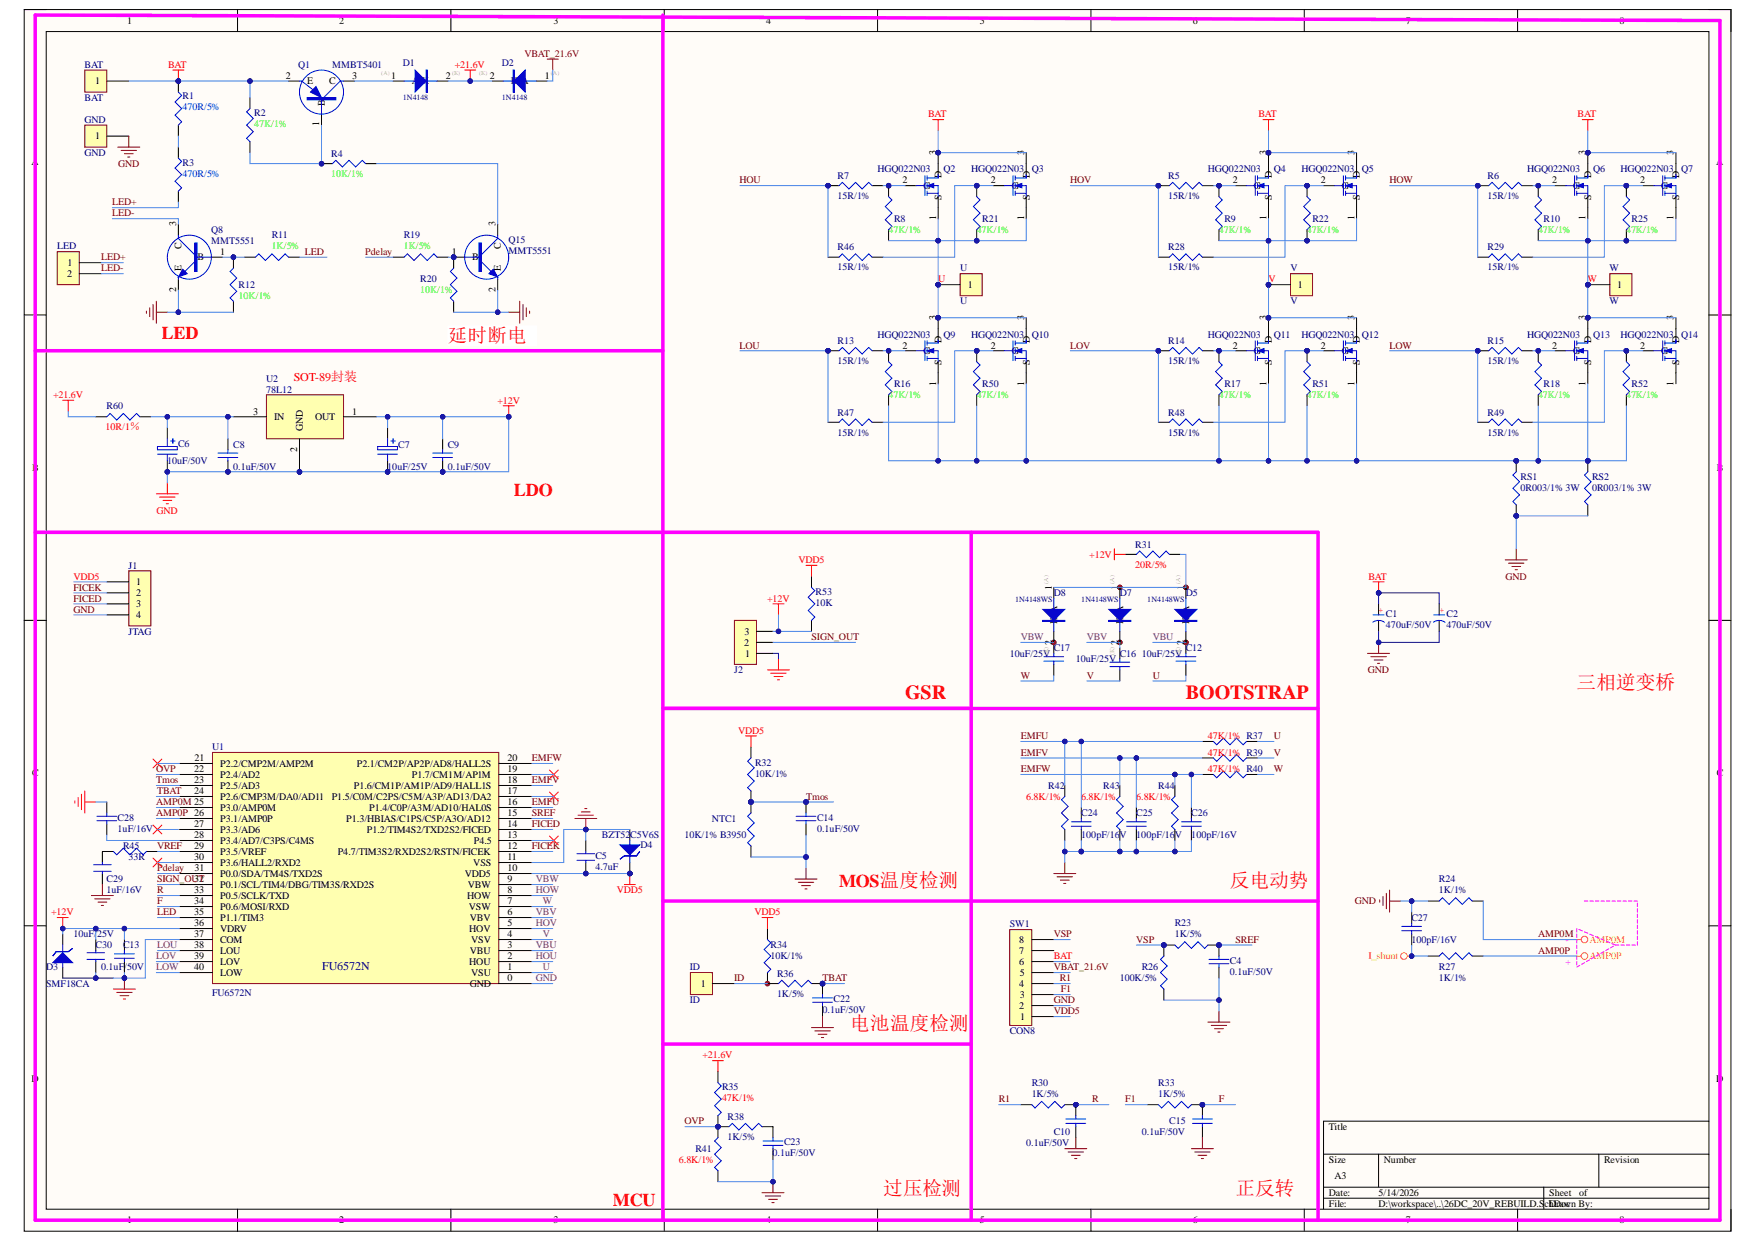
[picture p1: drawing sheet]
<svg xmlns="http://www.w3.org/2000/svg" width="297mm" height="210mm" viewBox="0 0 297 210" stroke-linecap="round" stroke-linejoin="round" font-family="sans-serif">
<defs><g id="words">
<g font-size="3.4" fill="#f00">
<text x="153.1" y="118.2">GSR</text>
<text x="200.6" y="118.2">BOOTSTRAP</text>
</g>
<g font-size="3.3" fill="#f00">
<text x="75.8" y="57.8">延时断电</text>
<text x="266.7" y="116.5">三相逆变桥</text>
<text x="208" y="150">反电动势</text>
<text x="143.8" y="174.2">电池温度检测</text>
<text x="149.4" y="202.1">过压检测</text>
<text x="209" y="202.1">正反转</text>
</g>
<g font-size="3" fill="#f00">
<text x="27.3" y="57.3">LED</text>
<text x="86.9" y="83.9">LDO</text>
<text x="141.9" y="150">MOS温度检测</text>
<text x="103.7" y="203.9">MCU</text>
</g>
<text font-size="2" fill="#f00" x="49.7" y="64.4">SOT-89封装</text>
<text font-size="2" fill="#000080" x="54.5" y="164">FU6572N</text>
<g font-size="1.7">
<text x="21.5" y="4">1</text>
<text x="57.4" y="4">2</text>
<text x="93.6" y="4">3</text>
<text x="129.6" y="4">4</text>
<text x="165.7" y="4">5</text>
<text x="201.8" y="4">6</text>
<text x="237.8" y="4">7</text>
<text x="274" y="4">8</text>
<text x="16.1" y="14.3">1</text>
<text x="48.3" y="13.4">2</text>
<text x="52" y="14.3">E</text>
<text x="55.7" y="14.3">C</text>
<text x="59.6" y="13.4">3</text>
<text x="66.2" y="13.4">1</text>
<text x="69.7" y="14.3">A K</text>
<text x="75.4" y="13.4">2</text>
<text x="82.9" y="13.4">2</text>
<text x="86.4" y="14.3">K A</text>
<text x="92.2" y="13.4">1</text>
<text x="16.1" y="23.6">1</text>
<text x="54" y="21.4" transform="rotate(-90 54 21.4)">1</text>
<text x="54.9" y="18" transform="rotate(-90 54.9 18)">B</text>
<text x="5.3" y="28">A</text>
<text x="158.4" y="26.2" transform="rotate(-90 158.4 26.2)">3</text>
<text x="173.3" y="26.2" transform="rotate(-90 173.3 26.2)">3</text>
<text x="214.2" y="26.2" transform="rotate(-90 214.2 26.2)">3</text>
<text x="229.1" y="26.2" transform="rotate(-90 229.1 26.2)">3</text>
<text x="268.2" y="26.2" transform="rotate(-90 268.2 26.2)">3</text>
<text x="283.1" y="26.2" transform="rotate(-90 283.1 26.2)">3</text>
<text x="290.3" y="28">A</text>
<text x="152.7" y="31">2</text>
<text x="156.2" y="32">G</text>
<text x="159.3" y="33.8" transform="rotate(-90 159.3 33.8)">S</text>
<text x="159.3" y="30.1" transform="rotate(-90 159.3 30.1)">D</text>
<text x="167.6" y="31">2</text>
<text x="171.1" y="32">G</text>
<text x="174.2" y="33.8" transform="rotate(-90 174.2 33.8)">S</text>
<text x="174.2" y="30.1" transform="rotate(-90 174.2 30.1)">D</text>
<text x="208.5" y="31">2</text>
<text x="212.1" y="32">G</text>
<text x="215.1" y="33.8" transform="rotate(-90 215.1 33.8)">S</text>
<text x="215.1" y="30.1" transform="rotate(-90 215.1 30.1)">D</text>
<text x="223.4" y="31">2</text>
<text x="227" y="32">G</text>
<text x="230" y="33.8" transform="rotate(-90 230 33.8)">S</text>
<text x="230" y="30.1" transform="rotate(-90 230 30.1)">D</text>
<text x="262.5" y="31">2</text>
<text x="266.1" y="32">G</text>
<text x="269.1" y="33.8" transform="rotate(-90 269.1 33.8)">S</text>
<text x="269.1" y="30.1" transform="rotate(-90 269.1 30.1)">D</text>
<text x="277.4" y="31">2</text>
<text x="281" y="32">G</text>
<text x="284" y="33.8" transform="rotate(-90 284 33.8)">S</text>
<text x="284" y="30.1" transform="rotate(-90 284 30.1)">D</text>
<text x="29.8" y="38.3" transform="rotate(-90 29.8 38.3)">3</text>
<text x="83.8" y="38.3" transform="rotate(-90 83.8 38.3)">3</text>
<text x="158.4" y="37.2" transform="rotate(-90 158.4 37.2)">1</text>
<text x="173.3" y="37.2" transform="rotate(-90 173.3 37.2)">1</text>
<text x="214.2" y="37.2" transform="rotate(-90 214.2 37.2)">1</text>
<text x="229.1" y="37.2" transform="rotate(-90 229.1 37.2)">1</text>
<text x="268.2" y="37.2" transform="rotate(-90 268.2 37.2)">1</text>
<text x="283.1" y="37.2" transform="rotate(-90 283.1 37.2)">1</text>
<text x="11.3" y="46.9">2</text>
<text x="11.4" y="45">1</text>
<text x="30.7" y="45.9" transform="rotate(-90 30.7 45.9)">E</text>
<text x="30.7" y="42.1" transform="rotate(-90 30.7 42.1)">C</text>
<text x="33.4" y="44.1">B</text>
<text x="37.2" y="43.1">1</text>
<text x="76.4" y="43.1">1</text>
<text x="79.9" y="44.1">B</text>
<text x="84.7" y="45.9" transform="rotate(-90 84.7 45.9)">E</text>
<text x="84.7" y="42.1" transform="rotate(-90 84.7 42.1)">C</text>
<text x="29.8" y="49.5" transform="rotate(-90 29.8 49.5)">2</text>
<text x="83.8" y="49.5" transform="rotate(-90 83.8 49.5)">2</text>
<text x="163.7" y="48.7">1</text>
<text x="219.5" y="48.7">1</text>
<text x="273.5" y="48.7">1</text>
<text x="152.7" y="58.9">2</text>
<text x="156.2" y="59.9">G</text>
<text x="158.4" y="54.1" transform="rotate(-90 158.4 54.1)">3</text>
<text x="159.3" y="58" transform="rotate(-90 159.3 58)">D</text>
<text x="167.6" y="58.9">2</text>
<text x="171.1" y="59.9">G</text>
<text x="173.3" y="54.1" transform="rotate(-90 173.3 54.1)">3</text>
<text x="174.2" y="58" transform="rotate(-90 174.2 58)">D</text>
<text x="208.5" y="58.9">2</text>
<text x="212.1" y="59.9">G</text>
<text x="214.2" y="54.1" transform="rotate(-90 214.2 54.1)">3</text>
<text x="215.1" y="58" transform="rotate(-90 215.1 58)">D</text>
<text x="223.4" y="58.9">2</text>
<text x="227" y="59.9">G</text>
<text x="229.1" y="54.1" transform="rotate(-90 229.1 54.1)">3</text>
<text x="230" y="58" transform="rotate(-90 230 58)">D</text>
<text x="262.5" y="58.9">2</text>
<text x="266.1" y="59.9">G</text>
<text x="268.2" y="54.1" transform="rotate(-90 268.2 54.1)">3</text>
<text x="269.1" y="58" transform="rotate(-90 269.1 58)">D</text>
<text x="277.4" y="58.9">2</text>
<text x="281" y="59.9">G</text>
<text x="283.1" y="54.1" transform="rotate(-90 283.1 54.1)">3</text>
<text x="284" y="58" transform="rotate(-90 284 58)">D</text>
<text x="158.4" y="65.2" transform="rotate(-90 158.4 65.2)">1</text>
<text x="159.3" y="61.7" transform="rotate(-90 159.3 61.7)">S</text>
<text x="173.3" y="65.2" transform="rotate(-90 173.3 65.2)">1</text>
<text x="174.2" y="61.7" transform="rotate(-90 174.2 61.7)">S</text>
<text x="214.2" y="65.2" transform="rotate(-90 214.2 65.2)">1</text>
<text x="215.1" y="61.7" transform="rotate(-90 215.1 61.7)">S</text>
<text x="229.1" y="65.2" transform="rotate(-90 229.1 65.2)">1</text>
<text x="230" y="61.7" transform="rotate(-90 230 61.7)">S</text>
<text x="268.2" y="65.2" transform="rotate(-90 268.2 65.2)">1</text>
<text x="269.1" y="61.7" transform="rotate(-90 269.1 61.7)">S</text>
<text x="283.1" y="65.2" transform="rotate(-90 283.1 65.2)">1</text>
<text x="284" y="61.7" transform="rotate(-90 284 61.7)">S</text>
<text x="42.8" y="70.1">3</text>
<text x="46.4" y="71">IN</text>
<text x="53.3" y="71">OUT</text>
<text x="59.6" y="70.1">1</text>
<text x="50.3" y="76.5" transform="rotate(-90 50.3 76.5)">2</text>
<text x="51.2" y="72.9" transform="rotate(-90 51.2 72.9)">GND</text>
<text x="5.4" y="79.7">B</text>
<text x="290.4" y="79.7">B</text>
<text x="23" y="99">1</text>
<text x="23" y="100.8">2</text>
<text x="177.9" y="99.7" transform="rotate(-90 177.9 99.7)">1</text>
<text x="189.1" y="99.7" transform="rotate(-90 189.1 99.7)">1</text>
<text x="200.3" y="99.7" transform="rotate(-90 200.3 99.7)">1</text>
<text x="23" y="102.7">3</text>
<text x="23" y="104.5">4</text>
<text x="125.9" y="107.3">3</text>
<text x="178.8" y="105.5" transform="rotate(-90 178.8 105.5)">K A</text>
<text x="190" y="105.5" transform="rotate(-90 190 105.5)">K A</text>
<text x="201.2" y="105.5" transform="rotate(-90 201.2 105.5)">K A</text>
<text x="125.9" y="109.2">2</text>
<text x="126" y="111.1">1</text>
<text x="177.9" y="109" transform="rotate(-90 177.9 109)">2</text>
<text x="189.1" y="109" transform="rotate(-90 189.1 109)">2</text>
<text x="200.3" y="109" transform="rotate(-90 200.3 109)">2</text>
<text x="5.4" y="131.3">C</text>
<text x="32.8" y="130.6">22</text>
<text x="32.9" y="128.7">21</text>
<text x="37.2" y="129.7">P2.2/CMP2M/AMP2M</text>
<text x="37.2" y="131.5">P2.4/AD2</text>
<text x="60.3" y="129.7">P2.1/CM2P/AP2P/AD8/HALL2S</text>
<text x="69.7" y="131.5">P1.7/CM1M/AP1M</text>
<text x="85.8" y="130.6">19</text>
<text x="85.8" y="128.7">20</text>
<text x="290.4" y="131.3">C</text>
<text x="32.8" y="132.5">23</text>
<text x="32.8" y="134.3">24</text>
<text x="37.2" y="133.4">P2.5/AD3</text>
<text x="37.2" y="135.2">P2.6/CMP3M/DA0/AD11</text>
<text x="37.2" y="137.1">P3.0/AMP0M</text>
<text x="56.1" y="135.2">P1.5/C0M/C2PS/C5M/A3P/AD13/DA2</text>
<text x="59.8" y="133.4">P1.6/CM1P/AM1P/AD9/HALL1S</text>
<text x="62.5" y="137.1">P1.4/C0P/A3M/AD10/HAL0S</text>
<text x="85.8" y="136.2">16</text>
<text x="85.8" y="134.3">17</text>
<text x="85.8" y="132.5">18</text>
<text x="32.8" y="139.9">27</text>
<text x="32.8" y="141.8">28</text>
<text x="32.8" y="143.6">29</text>
<text x="37.2" y="140.8">P3.3/AD6</text>
<text x="37.2" y="142.7">P3.4/AD7/C3PS/C4MS</text>
<text x="37.2" y="139">P3.1/AMP0P</text>
<text x="58.6" y="139">P1.3/HBIAS/C1PS/C5P/A3O/AD12</text>
<text x="62" y="140.8">P1.2/TIM4S2/TXD2S2/FICED</text>
<text x="80.2" y="142.7">P4.5</text>
<text x="85.8" y="143.6">12</text>
<text x="85.8" y="141.8">13</text>
<text x="85.8" y="139.9">14</text>
<text x="85.8" y="138">15</text>
<text x="32.8" y="145.5">30</text>
<text x="32.8" y="149.2">32</text>
<text x="32.9" y="147.3">31</text>
<text x="37.2" y="144.6">P3.5/VREF</text>
<text x="37.2" y="146.4">P3.6/HALL2/RXD2</text>
<text x="37.2" y="148.3">P0.0/SDA/TM4S/TXD2S</text>
<text x="57.1" y="144.6">P4.7/TIM3S2/RXD2S2/RSTN/FICEK</text>
<text x="78.6" y="148.3">VDD5</text>
<text x="80.1" y="146.4">VSS</text>
<text x="85.8" y="147.3">10</text>
<text x="85.8" y="149.2">9</text>
<text x="85.8" y="145.5">11</text>
<text x="32.8" y="151.1">33</text>
<text x="32.8" y="152.9">34</text>
<text x="32.8" y="154.8">35</text>
<text x="37.2" y="150.1">P0.1/SCL/TIM4/DBG/TIM3S/RXD2S</text>
<text x="37.2" y="152">P0.5/SCLK/TXD</text>
<text x="37.2" y="153.9">P0.6/MOSI/RXD</text>
<text x="37.2" y="155.7">P1.1/TIM3</text>
<text x="79.1" y="152">HOW</text>
<text x="79.1" y="150.1">VBW</text>
<text x="79.3" y="153.9">VSW</text>
<text x="79.5" y="155.7">VBV</text>
<text x="85.8" y="154.8">6</text>
<text x="85.8" y="152.9">7</text>
<text x="85.8" y="151.1">8</text>
<text x="32.8" y="158.5">37</text>
<text x="32.8" y="156.6">36</text>
<text x="32.8" y="160.4">38</text>
<text x="37.2" y="159.4">COM</text>
<text x="37.2" y="157.6">VDRV</text>
<text x="37.2" y="161.3">LOU</text>
<text x="79.4" y="157.6">HOV</text>
<text x="79.5" y="161.3">VBU</text>
<text x="79.7" y="159.4">VSV</text>
<text x="85.8" y="158.5">4</text>
<text x="85.8" y="156.6">5</text>
<text x="85.8" y="160.4">3</text>
<text x="172.4" y="161.3">7</text>
<text x="172.4" y="159.4">8</text>
<text x="32.8" y="164.1">40</text>
<text x="32.8" y="162.2">39</text>
<text x="37.2" y="165">LOW</text>
<text x="37.2" y="163.2">LOV</text>
<text x="79.4" y="163.2">HOU</text>
<text x="79.5" y="166.9">GND</text>
<text x="79.7" y="165">VSU</text>
<text x="85.8" y="162.2">2</text>
<text x="85.8" y="164.1">1</text>
<text x="85.8" y="166">0</text>
<text x="118.6" y="166.9">1</text>
<text x="172.4" y="166.9">4</text>
<text x="172.4" y="163.2">6</text>
<text x="172.5" y="165">5</text>
<text x="172.4" y="170.6">2</text>
<text x="172.5" y="168.7">3</text>
<text x="172.6" y="172.5">1</text>
<text x="5.3" y="183">D</text>
<text x="290.3" y="183">D</text>
<text x="224.8" y="191.1">Title</text>
<text x="224.8" y="196.7">Size</text>
<text x="234.1" y="196.7">Number</text>
<text x="271.3" y="196.7">Revision</text>
<text x="224.8" y="202.2">Date:</text>
<text x="225.7" y="199.4">A3</text>
<text x="233.2" y="202.2">5/14/2026</text>
<text x="262" y="202.2">Sheet</text>
<text x="267.1" y="202.2">of</text>
<text x="21.5" y="206.9">1</text>
<text x="57.4" y="206.9">2</text>
<text x="93.6" y="206.9">3</text>
<text x="129.6" y="206.9">4</text>
<text x="165.7" y="206.9">5</text>
<text x="201.8" y="206.9">6</text>
<text x="224.8" y="204.1">File:</text>
<text x="233.2" y="204.1">D:\workspace\..\26DC_20V_REBUILD.SchDoc</text>
<text x="237.8" y="206.9">7</text>
<text x="262" y="204.1">Drawn By:</text>
<text x="274" y="206.9">8</text>
</g>
<g font-size="1.7" fill="#000080">
<text x="14.3" y="11.5">BAT</text>
<text x="50.4" y="11.5">Q1</text>
<text x="56.2" y="11.5">MMBT5401</text>
<text x="68.1" y="11.2">D1</text>
<text x="84.9" y="11.2">D2</text>
<text x="14.3" y="17.1">BAT</text>
<text x="30.9" y="16.8">R1</text>
<text x="14.3" y="20.8">GND</text>
<text x="43" y="19.6">R2</text>
<text x="14.3" y="26.4">GND</text>
<text x="30.9" y="28.1">R3</text>
<text x="56" y="26.5">R4</text>
<text x="148.5" y="29.2">HGQ022N03</text>
<text x="159.6" y="29.2">Q2</text>
<text x="164.3" y="29.2">HGQ022N03</text>
<text x="174.5" y="29.2">Q3</text>
<text x="204.3" y="29.2">HGQ022N03</text>
<text x="215.5" y="29.2">Q4</text>
<text x="220.1" y="29.2">HGQ022N03</text>
<text x="230.4" y="29.2">Q5</text>
<text x="258.3" y="29.2">HGQ022N03</text>
<text x="269.5" y="29.2">Q6</text>
<text x="274.1" y="29.2">HGQ022N03</text>
<text x="284.4" y="29.2">Q7</text>
<text x="141.7" y="30.3">R7</text>
<text x="141.7" y="33.7">15R/1%</text>
<text x="197.6" y="30.3">R5</text>
<text x="197.6" y="33.7">15R/1%</text>
<text x="251.6" y="30.3">R6</text>
<text x="251.6" y="33.7">15R/1%</text>
<text x="35.7" y="39.4">Q8</text>
<text x="35.7" y="41.3">MMT5551</text>
<text x="46" y="40.3">R11</text>
<text x="68.3" y="40.3">R19</text>
<text x="86" y="41.1">Q15</text>
<text x="151.2" y="37.5">R8</text>
<text x="166.1" y="37.5">R21</text>
<text x="207.1" y="37.5">R9</text>
<text x="222" y="37.5">R22</text>
<text x="261.1" y="37.5">R10</text>
<text x="276" y="37.5">R25</text>
<text x="9.6" y="42.2">LED</text>
<text x="71.1" y="47.8">R20</text>
<text x="86" y="43">MMT5551</text>
<text x="141.7" y="42.4">R46</text>
<text x="141.7" y="45.8">15R/1%</text>
<text x="162.4" y="45.9">U</text>
<text x="197.6" y="42.4">R28</text>
<text x="197.6" y="45.8">15R/1%</text>
<text x="218.3" y="45.9">V</text>
<text x="251.6" y="42.4">R29</text>
<text x="251.6" y="45.8">15R/1%</text>
<text x="272.3" y="45.9">W</text>
<text x="40.4" y="48.7">R12</text>
<text x="162.4" y="51.5">U</text>
<text x="218.3" y="51.5">V</text>
<text x="272.3" y="51.5">W</text>
<text x="141.7" y="58.2">R13</text>
<text x="148.5" y="57.1">HGQ022N03</text>
<text x="159.6" y="57.1">Q9</text>
<text x="164.3" y="57.1">HGQ022N03</text>
<text x="174.5" y="57.1">Q10</text>
<text x="197.6" y="58.2">R14</text>
<text x="204.3" y="57.1">HGQ022N03</text>
<text x="215.5" y="57.1">Q11</text>
<text x="220.1" y="57.1">HGQ022N03</text>
<text x="230.4" y="57.1">Q12</text>
<text x="251.6" y="58.2">R15</text>
<text x="258.3" y="57.1">HGQ022N03</text>
<text x="269.5" y="57.1">Q13</text>
<text x="274.1" y="57.1">HGQ022N03</text>
<text x="284.4" y="57.1">Q14</text>
<text x="45" y="64.5">U2</text>
<text x="141.7" y="61.6">15R/1%</text>
<text x="151.2" y="65.5">R16</text>
<text x="166.1" y="65.5">R50</text>
<text x="197.6" y="61.6">15R/1%</text>
<text x="207.1" y="65.5">R17</text>
<text x="222" y="65.5">R51</text>
<text x="251.6" y="61.6">15R/1%</text>
<text x="261.1" y="65.5">R18</text>
<text x="276" y="65.5">R52</text>
<text x="18" y="69.2">R60</text>
<text x="45" y="66.4">78L12</text>
<text x="141.7" y="70.3">R47</text>
<text x="197.6" y="70.3">R48</text>
<text x="251.6" y="70.3">R49</text>
<text x="30.1" y="75.5">C6</text>
<text x="39.4" y="75.7">C8</text>
<text x="67.4" y="75.7">C7</text>
<text x="75.8" y="75.7">C9</text>
<text x="141.7" y="73.7">15R/1%</text>
<text x="197.6" y="73.7">15R/1%</text>
<text x="251.6" y="73.7">15R/1%</text>
<text x="28.3" y="78.5">10uF/50V</text>
<text x="39.4" y="79.4">0.1uF/50V</text>
<text x="65.5" y="79.4">10uF/25V</text>
<text x="75.8" y="79.4">0.1uF/50V</text>
<text x="257.2" y="81.1">RS1</text>
<text x="257.2" y="83">0R003/1% 3W</text>
<text x="269.3" y="81.1">RS2</text>
<text x="269.3" y="83">0R003/1% 3W</text>
<text x="192" y="92.6">R31</text>
<text x="21.8" y="96.2">J1</text>
<text x="138" y="100.6">R53</text>
<text x="178.2" y="100.8">D8</text>
<text x="189.4" y="100.8">D7</text>
<text x="200.6" y="100.8">D5</text>
<text x="21.8" y="107.3">JTAG</text>
<text x="138" y="102.5">10K</text>
<text x="234.4" y="104.4">C1</text>
<text x="234.4" y="106.2">470uF/50V</text>
<text x="244.7" y="104.4">C2</text>
<text x="244.7" y="106.2">470uF/50V</text>
<text x="124.2" y="113.8">J2</text>
<text x="170.8" y="111.1">10uF/25V</text>
<text x="178.2" y="110.1">C17</text>
<text x="182" y="112">10uF/25V</text>
<text x="189.4" y="111.1">C16</text>
<text x="193.1" y="111.1">10uF/25V</text>
<text x="200.6" y="110.1">C12</text>
<text x="35.9" y="126.9">U1</text>
<text x="127.7" y="129.5">R32</text>
<text x="127.7" y="131.4">10K/1%</text>
<text x="177.3" y="133.4">R42</text>
<text x="186.6" y="133.4">R43</text>
<text x="195.9" y="133.4">R44</text>
<text x="19.9" y="138.8">C28</text>
<text x="19.9" y="140.7">1uF/16V</text>
<text x="20.8" y="143.6">R45</text>
<text x="101.8" y="141.8">BZT52C5V6S</text>
<text x="108.3" y="143.5">D4</text>
<text x="115.8" y="141.8">10K/1% B3950</text>
<text x="120.4" y="139">NTC1</text>
<text x="138.2" y="138.8">C14</text>
<text x="138.2" y="140.7">0.1uF/50V</text>
<text x="182.9" y="138">C24</text>
<text x="182.9" y="141.8">100pF/16V</text>
<text x="192.2" y="138">C25</text>
<text x="192.2" y="141.8">100pF/16V</text>
<text x="201.5" y="138">C26</text>
<text x="201.5" y="141.8">100pF/16V</text>
<text x="18" y="149.2">C29</text>
<text x="21.8" y="145.5">33R</text>
<text x="100.7" y="145.3">C5</text>
<text x="100.7" y="147.2">4.7uF</text>
<text x="243.4" y="149.2">R24</text>
<text x="18" y="151.1">1uF/16V</text>
<text x="238.8" y="155.7">C27</text>
<text x="243.4" y="151.1">1K/1%</text>
<text x="12.4" y="158.5">10uF/25V</text>
<text x="16.2" y="160.4">C30</text>
<text x="20.8" y="160.4">C13</text>
<text x="130.3" y="160.4">R34</text>
<text x="170.8" y="156.8">SW1</text>
<text x="198.7" y="156.6">R23</text>
<text x="198.7" y="158.5">1K/5%</text>
<text x="238.8" y="159.4">100pF/16V</text>
<text x="7.8" y="164.1">D3</text>
<text x="7.8" y="166.9">SMF18CA</text>
<text x="17.1" y="164.1">0.1uF/50V</text>
<text x="116.7" y="164.1">ID</text>
<text x="130.3" y="162.2">10K/1%</text>
<text x="131.4" y="165.2">R36</text>
<text x="189.4" y="166">100K/5%</text>
<text x="193.1" y="164.1">R26</text>
<text x="208" y="163">C4</text>
<text x="208" y="164.9">0.1uF/50V</text>
<text x="243.4" y="164.1">R27</text>
<text x="243.4" y="166">1K/1%</text>
<text x="35.9" y="168.4">FU6572N</text>
<text x="116.7" y="169.7">ID</text>
<text x="131.4" y="168.6">1K/5%</text>
<text x="139.1" y="171.4">0.1uF/50V</text>
<text x="141" y="169.5">C22</text>
<text x="170.8" y="174.9">CON8</text>
<text x="122.1" y="184.4">R35</text>
<text x="174.5" y="183.6">R30</text>
<text x="174.5" y="185.5">1K/5%</text>
<text x="195.9" y="183.6">R33</text>
<text x="195.9" y="185.5">1K/5%</text>
<text x="123.1" y="189.5">R38</text>
<text x="197.8" y="190.1">C15</text>
<text x="117.6" y="194.8">R41</text>
<text x="123.1" y="192.8">1K/5%</text>
<text x="130.7" y="195.6">0.1uF/50V</text>
<text x="132.6" y="193.7">C23</text>
<text x="173.6" y="193.9">0.1uF/50V</text>
<text x="178.2" y="192">C10</text>
<text x="193.1" y="192">0.1uF/50V</text>
</g>
<g font-size="1.7" fill="#f00">
<text x="28.4" y="11.5">BAT</text>
<text x="76.9" y="11.5">+21.6V</text>
<text x="157" y="19.9">BAT</text>
<text x="212.9" y="19.9">BAT</text>
<text x="266.9" y="19.9">BAT</text>
<text x="158.7" y="47.8">U</text>
<text x="214.6" y="47.8">V</text>
<text x="268.6" y="47.8">W</text>
<text x="9" y="67.3">+21.6V</text>
<text x="84.1" y="68.3">+12V</text>
<text x="17.9" y="72.7">10R/1％</text>
<text x="26.5" y="86.9">GND</text>
<text x="135.1" y="95.2">VDD5</text>
<text x="184.3" y="94.3">+12V</text>
<text x="192" y="96">20R/5%</text>
<text x="12.4" y="98">VDD5</text>
<text x="129.7" y="101.7">+12V</text>
<text x="231.5" y="98">BAT</text>
<text x="124.8" y="124.1">VDD5</text>
<text x="204.3" y="125">47K/1% R37</text>
<text x="204.3" y="127.8">47K/1% R39</text>
<text x="204.3" y="130.6">47K/1% R40</text>
<text x="173.6" y="135.2">6.8K/1%</text>
<text x="182.9" y="135.2">6.8K/1%</text>
<text x="192.2" y="135.2">6.8K/1%</text>
<text x="8.6" y="154.8">+12V</text>
<text x="104.4" y="151.1">VDD5</text>
<text x="127.6" y="154.8">VDD5</text>
<text x="178.2" y="162.2">BAT</text>
<text x="118.8" y="179">+21.6V</text>
<text x="122.1" y="186.3">47K/1%</text>
<text x="114.9" y="196.7">6.8K/1%</text>
</g>
<text font-size="1.7" fill="#980000" x="88.7" y="9.6">VBAT_21.6V</text>
<g font-size="1.7" fill="#00f">
<text x="30.9" y="18.7">470R/5%</text>
<text x="30.9" y="29.9">470R/5%</text>
</g>
<g font-size="1.7" fill="#0f0">
<text x="43" y="21.6">47K/1%</text>
<text x="56" y="29.9">10K/1%</text>
<text x="150.3" y="39.4">47K/1%</text>
<text x="165.2" y="39.4">47K/1%</text>
<text x="206.2" y="39.4">47K/1%</text>
<text x="221.1" y="39.4">47K/1%</text>
<text x="260.2" y="39.4">47K/1%</text>
<text x="275.1" y="39.4">47K/1%</text>
<text x="46" y="42.2">1K/5%</text>
<text x="68.3" y="42.2">1K/5%</text>
<text x="40.4" y="50.6">10K/1%</text>
<text x="71.1" y="49.6">10K/1%</text>
<text x="150.3" y="67.3">47K/1%</text>
<text x="165.2" y="67.3">47K/1%</text>
<text x="206.2" y="67.3">47K/1%</text>
<text x="221.1" y="67.3">47K/1%</text>
<text x="260.2" y="67.3">47K/1%</text>
<text x="275.1" y="67.3">47K/1%</text>
</g>
<g font-size="1.7" fill="#800000">
<text x="20" y="28.2">GND</text>
<text x="19" y="34.8">LED+</text>
<text x="125.1" y="31">HOU</text>
<text x="181" y="31">HOV</text>
<text x="235" y="31">HOW</text>
<text x="19" y="36.6">LED-</text>
<text x="17.1" y="44.1">LED+</text>
<text x="17.1" y="45.9">LED-</text>
<text x="51.5" y="43.1">LED</text>
<text x="61.8" y="43.1">Pdelay</text>
<text x="125.1" y="58.9">LOU</text>
<text x="181" y="58.9">LOV</text>
<text x="235" y="58.9">LOW</text>
<text x="12.4" y="99.9">FICEK</text>
<text x="12.4" y="101.7">FICED</text>
<text x="254.7" y="98">GND</text>
<text x="12.4" y="103.6">GND</text>
<text x="137.3" y="108.3">SIGN_OUT</text>
<text x="231.4" y="113.8">GND</text>
<text x="172.7" y="114.8">W</text>
<text x="183.8" y="114.8">V</text>
<text x="195" y="114.8">U</text>
<text x="172.7" y="125">EMFU</text>
<text x="215.5" y="125">U</text>
<text x="26.4" y="130.6">OVP</text>
<text x="90" y="128.7">EMFW</text>
<text x="172.7" y="127.8">EMFV</text>
<text x="172.7" y="130.6">EMFW</text>
<text x="215.5" y="127.8">V</text>
<text x="215.5" y="130.6">W</text>
<text x="26.4" y="136.2">AMP0M 25</text>
<text x="26.4" y="132.5">Tmos</text>
<text x="26.6" y="134.3">TBAT</text>
<text x="90" y="136.2">EMFU</text>
<text x="90" y="132.5">EMFV</text>
<text x="136.4" y="135.2">Tmos</text>
<text x="26.4" y="138">AMP0P 26</text>
<text x="26.6" y="143.6">VREF</text>
<text x="90" y="143.6">FICEK</text>
<text x="90" y="139.9">FICED</text>
<text x="90" y="138">SREF</text>
<text x="26.6" y="147.3">Pdelay</text>
<text x="26.6" y="149.2">SIGN_OUT</text>
<text x="26.6" y="151.1">R</text>
<text x="26.6" y="152.9">F</text>
<text x="26.6" y="154.8">LED</text>
<text x="229.2" y="152.9">GND</text>
<text x="178.2" y="158.5">VSP</text>
<text x="192.2" y="159.4">VSP</text>
<text x="209" y="159.4">SREF</text>
<text x="260.2" y="158.5">AMP0M</text>
<text x="260.2" y="161.3">AMP0P</text>
<text x="124.2" y="166">ID</text>
<text x="139.1" y="166">TBAT</text>
<text x="178.2" y="164.1">VBAT_21.6V</text>
<text x="179.3" y="166">R1</text>
<text x="179.4" y="167.8">F1</text>
<text x="178.2" y="169.7">GND</text>
<text x="178.2" y="171.5">VDD5</text>
<text x="115.8" y="190.1">OVP</text>
<text x="168.9" y="186.4">R1</text>
<text x="184.8" y="186.4">R</text>
<text x="190.3" y="186.4">F1</text>
<text x="206.2" y="186.4">F</text>
</g>
<g font-size="1.7" fill="#800080">
<text x="172.7" y="108.3">VBW</text>
<text x="183.8" y="108.3">VBV</text>
<text x="195" y="108.3">VBU</text>
<text x="90.6" y="149.2">VBW</text>
<text x="90.6" y="154.8">VBV</text>
<text x="90.6" y="151.1">HOW</text>
<text x="91.8" y="152.9">W</text>
<text x="26.6" y="160.4">LOU</text>
<text x="90.6" y="160.4">VBU</text>
<text x="90.6" y="156.6">HOV</text>
<text x="91.8" y="158.5">V</text>
<text x="26.4" y="164.1">LOW</text>
<text x="26.4" y="162.2">LOV</text>
<text x="90.6" y="162.2">HOU</text>
<text x="90.6" y="166">GND</text>
<text x="91.8" y="164.1">U</text>
</g>
<g font-size="1.7" fill="#f0f">
<text x="264.8" y="159.4">-</text>
<text x="264.8" y="163.2">+</text>
</g>
<g font-size="1.7" fill="#f90">
<text x="268.9" y="159.4">AMP0M</text>
<text x="231.5" y="162.2">I_shunt</text>
<text x="268.9" y="162.2">AMP0P</text>
</g>
<g font-size="1.4" fill="#000080">
<text x="68.1" y="16.9">1N4148</text>
<text x="84.9" y="16.9">1N4148</text>
<text x="171.7" y="101.8">1N4148WS</text>
<text x="182.9" y="101.8">1N4148WS</text>
<text x="194.1" y="101.8">1N4148WS</text>
</g>
<g font-size="1.4" fill="#f00">
<text x="233.3" y="102.8" transform="rotate(90 233.3 102.8)">+</text>
<text x="243.6" y="102.8" transform="rotate(90 243.6 102.8)">+</text>
</g>
<g font-size="1" fill="#b2b0ad">
<text x="64.5" y="12.8">(A)</text>
<text x="76.5" y="12.8">(K)</text>
<text x="81.1" y="12.8">(K)</text>
<text x="93.2" y="12.8">(A)</text>
<text x="177.3" y="98.7" transform="rotate(-90 177.3 98.7)">(A)</text>
<text x="188.5" y="98.7" transform="rotate(-90 188.5 98.7)">(A)</text>
<text x="199.7" y="98.7" transform="rotate(-90 199.7 98.7)">(A)</text>
<text x="177.3" y="110.8" transform="rotate(-90 177.3 110.8)">(K)</text>
<text x="188.5" y="110.8" transform="rotate(-90 188.5 110.8)">(K)</text>
<text x="199.7" y="110.8" transform="rotate(-90 199.7 110.8)">(K)</text>
</g>
</g></defs>
<path d="M4.1 1.6h288.7v206.6h-288.7z" fill-rule="evenodd" fill="#fffcf8"/>
<path d="M4.1 1.6h288.7v206.6h-288.7z" fill="none" stroke="#000" stroke-width=".17"/>
<path d="M7.8 5.3h281.3v199.2h-281.3z" fill-rule="evenodd" fill="#fffcf8"/>
<g fill="none" stroke="#000" stroke-width=".17">
<path d="M4.1 1.6h3.7M7.8 5.3h281.3v199.2h-281.3zM40.2 1.6v3.7M76.3 1.6v3.7M112.4 1.6v3.7M148.4 1.6v3.7M184.5 1.6v3.7M220.6 1.6v3.7M256.7 1.6v3.7M289.1 1.6h3.7v3.7M4.1 53.3h3.7M289.1 53.3h3.7"/>
<path d="M4.1 104.9h3.7M289.1 104.9h3.7M4.1 156.6h3.7M289.1 156.6h3.7M223.9 195.2h65.2M233.2 195.2v5.6M270.5 195.2v5.6M289.1 189.6h-65.2v14.9M40.2 204.5v3.7M76.3 204.5v3.7M112.4 204.5v3.7M148.5 204.5v3.7"/>
<path d="M184.5 204.5v3.7M220.6 204.5v3.7M223.9 200.8h65.2M223.9 202.7h65.2M256.7 204.5v3.7M261.1 200.8v3.7M292.8 204.5v3.7"/>
</g>
<circle cx="129.8" cy="166.4" r=".37" fill="#000080"/>
<circle cx="129.8" cy="166.4" r=".37" fill="none" stroke="#000080" stroke-width=".17"/>
<circle cx="178.3" cy="108.7" r=".38" fill="#000080"/>
<circle cx="178.3" cy="108.7" r=".38" fill="none" stroke="#000080" stroke-width=".17"/>
<circle cx="189.4" cy="108.7" r=".37" fill="#000080"/>
<circle cx="189.4" cy="108.7" r=".37" fill="none" stroke="#000080" stroke-width=".17"/>
<circle cx="189.4" cy="99.3" r=".37" fill="#000080"/>
<circle cx="189.4" cy="99.3" r=".37" fill="none" stroke="#000080" stroke-width=".17"/>
<circle cx="200.6" cy="108.7" r=".37" fill="#000080"/>
<circle cx="200.6" cy="108.7" r=".37" fill="none" stroke="#000080" stroke-width=".17"/>
<circle cx="200.6" cy="99.3" r=".37" fill="#000080"/>
<circle cx="200.6" cy="99.3" r=".37" fill="none" stroke="#000080" stroke-width=".17"/>
<path d="M6 2.5l284.9 1v202.9h-284.9zM112.1 2.5v203.9" fill="none" stroke="#f0f" stroke-width=".59"/>
<path d="M21.8 96.6h3.7v9.3h-3.7z" fill-rule="evenodd" fill="#ffffb0"/>
<path d="M21.8 96.6h3.7v9.3h-3.7z" fill="none" stroke="#800000" stroke-width=".17"/>
<path d="M18.1 98.4h3.7M18.1 100.3h3.7M18.1 102.1h3.7M18.1 104h3.7" fill="none" stroke="#000" stroke-width=".17"/>
<path d="M6 59.3h106.1M6 90h158.3" fill="none" stroke="#f0f" stroke-width=".59"/>
<circle cx="50.7" cy="79.8" r=".37" fill="#000080"/>
<circle cx="50.7" cy="79.8" r=".37" fill="none" stroke="#000080" stroke-width=".17"/>
<path d="M45.1 66.8h13v7.4h-13z" fill-rule="evenodd" fill="#ffffb0"/>
<path d="M45.1 66.8h13v7.4h-13z" fill="none" stroke="#800000" stroke-width=".17"/>
<path d="M39.5 70.5h5.6M50.7 74.2v5.6" fill="none" stroke="#000" stroke-width=".17"/>
<circle cx="50.7" cy="79.8" r=".37" fill="#000080"/>
<circle cx="50.7" cy="79.8" r=".37" fill="none" stroke="#000080" stroke-width=".17"/>
<path d="M58.1 70.5h5.6" fill="none" stroke="#000" stroke-width=".17"/>
<circle cx="28.3" cy="79.8" r=".37" fill="#000080"/>
<circle cx="28.3" cy="79.8" r=".37" fill="none" stroke="#000080" stroke-width=".17"/>
<path d="M28.3 72.4v1.8M28.3 77.9v1.9" fill="none" stroke="#000" stroke-width=".17"/>
<circle cx="28.3" cy="79.8" r=".37" fill="#000080"/>
<circle cx="28.3" cy="79.8" r=".37" fill="none" stroke="#000080" stroke-width=".17"/>
<path d="M26.6 75.5h3.4v.6h-3.4zM26.6 76.8h3.4M28.3 74.2v1.3M28.3 76.8v1.1M28.9 74.6h.7M29.2 74.2v.8" fill="none" stroke="#00f" stroke-width=".17"/>
<circle cx="65.6" cy="79.8" r=".37" fill="#000080"/>
<circle cx="65.6" cy="79.8" r=".37" fill="none" stroke="#000080" stroke-width=".17"/>
<path d="M65.6 72.4v1.8M65.6 77.9v1.9" fill="none" stroke="#000" stroke-width=".17"/>
<circle cx="65.6" cy="79.8" r=".37" fill="#000080"/>
<circle cx="65.6" cy="79.8" r=".37" fill="none" stroke="#000080" stroke-width=".17"/>
<path d="M63.9 75.5h3.3v.6h-3.3zM63.9 76.8h3.3M65.6 74.2v1.3M65.6 76.8v1.1M66.1 74.6h.8M66.5 74.2v.8" fill="none" stroke="#00f" stroke-width=".17"/>
<circle cx="74.9" cy="79.8" r=".37" fill="#000080"/>
<circle cx="74.9" cy="79.8" r=".37" fill="none" stroke="#000080" stroke-width=".17"/>
<path d="M74.9 74.2v1.9M74.9 77.9v1.9" fill="none" stroke="#000" stroke-width=".17"/>
<circle cx="74.9" cy="79.8" r=".37" fill="#000080"/>
<circle cx="74.9" cy="79.8" r=".37" fill="none" stroke="#000080" stroke-width=".17"/>
<path d="M73.2 77.4h3.3M73.2 76.6h3.3M74.9 76.1v.5M74.9 77.4v.5" fill="none" stroke="#00f" stroke-width=".17"/>
<circle cx="38.6" cy="79.8" r=".37" fill="#000080"/>
<circle cx="38.6" cy="79.8" r=".37" fill="none" stroke="#000080" stroke-width=".17"/>
<path d="M38.6 74.2v1.9M38.6 77.9v1.9" fill="none" stroke="#000" stroke-width=".17"/>
<circle cx="38.6" cy="79.8" r=".37" fill="#000080"/>
<circle cx="38.6" cy="79.8" r=".37" fill="none" stroke="#000080" stroke-width=".17"/>
<path d="M18.1 70.5l.5-.6 1.1 1.1 1.2-1.1 1.1 1.1 1.1-1.1 .6 .6M36.9 77.4h3.3M36.9 76.6h3.3M38.6 76.1v.5M38.6 77.4v.5" fill="none" stroke="#00f" stroke-width=".17"/>
<path d="M16.2 70.5h1.9M23.7 70.5h1.8" fill="none" stroke="#000" stroke-width=".17"/>
<path d="M10.6 67.7h1.9M11.5 67.7v1.9M85.1 68.6h1.9M86 68.6v1.9" fill="none" stroke="#f00" stroke-width=".17"/>
<circle cx="86.1" cy="70.5" r=".37" fill="#000080"/>
<circle cx="86.1" cy="70.5" r=".37" fill="none" stroke="#000080" stroke-width=".17"/>
<path d="M26.4 83.5h3.8M27 84.1h2.6M27.6 84.6h1.5M28.1 85.2h.4M28.3 81.7v1.8" fill="none" stroke="#f00" stroke-width=".17"/>
<path d="M14.3 11.9h3.8v3.7h-3.8z" fill-rule="evenodd" fill="#ffffb0"/>
<path d="M14.3 11.9h3.8v3.7h-3.8z" fill="none" stroke="#800000" stroke-width=".17"/>
<path d="M18.1 13.7h3.7" fill="none" stroke="#000" stroke-width=".17"/>
<path d="M14.3 21.2h3.8v3.7h-3.8z" fill-rule="evenodd" fill="#ffffb0"/>
<path d="M14.3 21.2h3.8v3.7h-3.8z" fill="none" stroke="#800000" stroke-width=".17"/>
<path d="M18.1 23h3.7" fill="none" stroke="#000" stroke-width=".17"/>
<path d="M29.2 11.9h1.9M30.2 11.9v1.8" fill="none" stroke="#f00" stroke-width=".17"/>
<circle cx="30.2" cy="13.7" r=".37" fill="#000080"/>
<circle cx="30.2" cy="13.7" r=".37" fill="none" stroke="#000080" stroke-width=".17"/>
<circle cx="30.2" cy="13.7" r=".37" fill="#000080"/>
<circle cx="30.2" cy="13.7" r=".37" fill="none" stroke="#000080" stroke-width=".17"/>
<path d="M30.2 13.7v1.9" fill="none" stroke="#000" stroke-width=".17"/>
<circle cx="30.2" cy="13.7" r=".37" fill="#000080"/>
<circle cx="30.2" cy="13.7" r=".37" fill="none" stroke="#000080" stroke-width=".17"/>
<path d="M42.3 16.5v1.9M30.2 21.2v1.8M30.2 24.9v1.8M30.2 32.3v1.9M42.3 24v1.8" fill="none" stroke="#000" stroke-width=".17"/>
<path d="M30.2 15.6l.5 .5-1.1 1.1 1.1 1.2-1.1 1.1 1.1 1.1-.5 .6M42.3 18.4l-.6 .5 1.1 1.1-1.1 1.2 1.1 1.1-1.1 1.1 .6 .6M30.2 26.7l.5 .6-1.1 1.1 1.1 1.1-1.1 1.2 1.1 1.1-.5 .5" fill="none" stroke="#00f" stroke-width=".17"/>
<path d="M9.7 42.6h3.7v5.6h-3.7z" fill-rule="evenodd" fill="#ffffb0"/>
<path d="M9.7 42.6h3.7v5.6h-3.7z" fill="none" stroke="#800000" stroke-width=".17"/>
<path d="M30.2 37.9v1.9M13.4 46.3h3.7M13.4 44.4h3.7M30.2 47.2v1.9M35.8 43.5h1.8" fill="none" stroke="#000" stroke-width=".17"/>
<path d="M30.2 39.8v.5l2.8 2.8M30.2 46.9v.3M33 41.1h.3v4.8h-.3zM33 44.2l-1.7 1.7M33 43.5h2.8" fill="none" stroke="#00f" stroke-width=".17"/>
<path d="M33.2 41.1v4.8" fill="none" stroke="#00f" stroke-width=".37"/>
<path d="M30.9 45.5l.8 .8-1.5 .6z" fill="#00f"/>
<g fill="none" stroke="#00f" stroke-width=".17">
<path d="M30.9 45.5l.8 .8-1.5 .6z"/>
<circle cx="32" cy="43.5" r="3.7"/>
</g>
<circle cx="76.7" cy="43.5" r=".37" fill="#000080"/>
<circle cx="76.7" cy="43.5" r=".37" fill="none" stroke="#000080" stroke-width=".17"/>
<path d="M76.7 43.5h1.9" fill="none" stroke="#000" stroke-width=".17"/>
<circle cx="76.7" cy="43.5" r=".37" fill="#000080"/>
<circle cx="76.7" cy="43.5" r=".37" fill="none" stroke="#000080" stroke-width=".17"/>
<path d="M84.2 37.9v1.9M84.2 47.2v1.9" fill="none" stroke="#000" stroke-width=".17"/>
<path d="M84.2 39.8v.5l-2.8 2.8M78.6 43.5h2.8M81 41.1h.4v4.8h-.4zM81.4 44.2l1.7 1.7M84.2 46.9v.3" fill="none" stroke="#00f" stroke-width=".17"/>
<path d="M81.2 41.1v4.8" fill="none" stroke="#00f" stroke-width=".38"/>
<path d="M82.7 46.3l.7-.8 .8 1.4z" fill="#00f"/>
<g fill="none" stroke="#00f" stroke-width=".17">
<path d="M50.7 13.7h.3l2.5 1.9M52 16.5h4.8v.4h-4.8zM54.4 16.5v2.8M58.1 13.7h-.5l-2.8 2.8M82.7 46.3l.7-.8 .8 1.4z"/>
<circle cx="82.3" cy="43.5" r="3.7"/>
</g>
<path d="M48.8 13.7h1.9M54.4 19.3v1.9M58.1 13.7h1.9" fill="none" stroke="#000" stroke-width=".17"/>
<path d="M52 16.7h4.8" fill="none" stroke="#00f" stroke-width=".38"/>
<path d="M52.5 15.6l1-1 .9 1.9z" fill="#00f"/>
<g fill="none" stroke="#00f" stroke-width=".17">
<path d="M52.5 15.6l1-1 .9 1.9zM68.4 13.7h5.5M72.1 11.9h.2v3.7h-.2z"/>
<circle cx="54.4" cy="15.6" r="3.7"/>
</g>
<path d="M66.5 13.7h1.9M73.9 13.7h1.9" fill="none" stroke="#000" stroke-width=".17"/>
<path d="M72.2 11.9v3.7" fill="none" stroke="#00f" stroke-width=".19"/>
<path d="M70.2 11.9l1.9 1.8-1.9 1.9z" fill="#00f"/>
<path d="M70.2 11.9l1.9 1.8-1.9 1.9zM85.1 13.7h5.6M86.8 11.9h.2v3.7h-.2z" fill="none" stroke="#00f" stroke-width=".17"/>
<path d="M83.3 13.7h1.8M90.7 13.7h1.9" fill="none" stroke="#000" stroke-width=".17"/>
<path d="M86.9 11.9v3.7" fill="none" stroke="#00f" stroke-width=".19"/>
<path d="M87 13.7l1.8-1.8v3.7z" fill="#00f"/>
<path d="M87 13.7l1.8-1.8v3.7z" fill="none" stroke="#00f" stroke-width=".17"/>
<path d="M78.6 11.9h1.9M79.5 11.9v1.8" fill="none" stroke="#f00" stroke-width=".17"/>
<circle cx="79.5" cy="13.7" r=".37" fill="#000080"/>
<circle cx="79.5" cy="13.7" r=".37" fill="none" stroke="#000080" stroke-width=".17"/>
<path d="M92.6 10h1.8M93.5 10v1.9" fill="none" stroke="#980000" stroke-width=".17"/>
<circle cx="54.4" cy="27.7" r=".37" fill="#000080"/>
<circle cx="54.4" cy="27.7" r=".37" fill="none" stroke="#000080" stroke-width=".17"/>
<path d="M54.4 27.7h1.8" fill="none" stroke="#000" stroke-width=".17"/>
<circle cx="54.4" cy="27.7" r=".37" fill="#000080"/>
<circle cx="54.4" cy="27.7" r=".37" fill="none" stroke="#000080" stroke-width=".17"/>
<path d="M61.8 27.7h1.9" fill="none" stroke="#000" stroke-width=".17"/>
<path d="M56.2 27.7l.6-.6 1.1 1.1 1.1-1.1 1.2 1.1 1.1-1.1 .5 .6" fill="none" stroke="#00f" stroke-width=".17"/>
<circle cx="76.7" cy="43.5" r=".37" fill="#000080"/>
<circle cx="76.7" cy="43.5" r=".37" fill="none" stroke="#000080" stroke-width=".17"/>
<path d="M76.7 43.5v1.9M76.7 50.9v1.9" fill="none" stroke="#000" stroke-width=".17"/>
<circle cx="76.7" cy="43.5" r=".37" fill="#000080"/>
<circle cx="76.7" cy="43.5" r=".37" fill="none" stroke="#000080" stroke-width=".17"/>
<path d="M43.2 43.5l.6-.6 1.1 1.2 1.1-1.2 1.1 1.2 1.1-1.2 .6 .6M68.4 43.5l.5-.6 1.1 1.2 1.1-1.2 1.2 1.2 1.1-1.2 .5 .6M76.7 45.4l-.5 .5 1.1 1.1-1.1 1.2 1.1 1.1-1.1 1.1 .5 .5" fill="none" stroke="#00f" stroke-width=".17"/>
<path d="M41.3 43.5h1.9M48.8 43.5h1.9M66.5 43.5h1.9M73.9 43.5h1.9" fill="none" stroke="#000" stroke-width=".17"/>
<g fill="none" stroke="#800000" stroke-width=".17">
<path d="M19.9 24.9h3.8M20.5 25.4h2.6M21 26h1.5M21.6 26.6h.4M21.8 23v1.9M24.8 52.6v.4M25.3 52.1v1.5M25.9 51.5v2.6M26.4 50.9v3.8M26.4 52.8h1.9M86 52.8h1.9M87.9 50.9v3.8"/>
<path d="M88.5 51.5v2.6M89 52.1v1.5M89.6 52.6v.4"/>
</g>
<circle cx="39.5" cy="43.5" r=".37" fill="#000080"/>
<circle cx="39.5" cy="43.5" r=".37" fill="none" stroke="#000080" stroke-width=".17"/>
<path d="M39.5 43.5v1.9M39.5 50.9v1.9" fill="none" stroke="#000" stroke-width=".17"/>
<circle cx="39.5" cy="43.5" r=".37" fill="#000080"/>
<circle cx="39.5" cy="43.5" r=".37" fill="none" stroke="#000080" stroke-width=".17"/>
<path d="M39.5 45.4l-.6 .5 1.1 1.1-1.1 1.2 1.1 1.1-1.1 1.1 .6 .5" fill="none" stroke="#00f" stroke-width=".17"/>
<path d="M75.8 55.1h14.9v3.3h-14.9z" fill-rule="evenodd" fill="#fff"/>
<path d="M75.8 55.1h14.9v3.3h-14.9z" fill="none" stroke="#fff" stroke-width=".17"/>
<path d="M170.8 157.2h3.7v16.2h-3.7z" fill-rule="evenodd" fill="#ffffb0"/>
<path d="M170.8 157.2h3.7v16.2h-3.7z" fill="none" stroke="#800000" stroke-width=".17"/>
<path d="M174.5 158.9h3.8M174.5 171.9h3.8M174.5 170.1h3.8M174.5 168.2h3.8M174.5 166.4h3.8M174.5 164.5h3.8M174.5 162.6h3.8M174.5 160.8h3.8" fill="none" stroke="#000" stroke-width=".17"/>
<circle cx="206.2" cy="159.9" r=".37" fill="#000080"/>
<circle cx="206.2" cy="159.9" r=".37" fill="none" stroke="#000080" stroke-width=".17"/>
<circle cx="196.9" cy="159.9" r=".37" fill="#000080"/>
<circle cx="196.9" cy="159.9" r=".37" fill="none" stroke="#000080" stroke-width=".17"/>
<path d="M204.3 159.9h1.9" fill="none" stroke="#000" stroke-width=".17"/>
<circle cx="206.2" cy="159.9" r=".37" fill="#000080"/>
<circle cx="206.2" cy="159.9" r=".37" fill="none" stroke="#000080" stroke-width=".17"/>
<path d="M196.9 159.9h1.8" fill="none" stroke="#000" stroke-width=".17"/>
<circle cx="196.9" cy="159.9" r=".37" fill="#000080"/>
<circle cx="196.9" cy="159.9" r=".37" fill="none" stroke="#000080" stroke-width=".17"/>
<path d="M198.7 159.9l.6 .5 1.1-1.1 1.1 1.1 1.2-1.1 1.1 1.1 .5-.5" fill="none" stroke="#00f" stroke-width=".17"/>
<circle cx="182" cy="186.8" r=".37" fill="#000080"/>
<circle cx="182" cy="186.8" r=".37" fill="none" stroke="#000080" stroke-width=".17"/>
<path d="M180.1 186.8h1.9" fill="none" stroke="#000" stroke-width=".17"/>
<circle cx="182" cy="186.8" r=".37" fill="#000080"/>
<circle cx="182" cy="186.8" r=".37" fill="none" stroke="#000080" stroke-width=".17"/>
<path d="M172.7 186.8h1.8" fill="none" stroke="#000" stroke-width=".17"/>
<path d="M174.5 186.8l.6 .6 1.1-1.1 1.1 1.1 1.1-1.1 1.2 1.1 .5-.6" fill="none" stroke="#00f" stroke-width=".17"/>
<circle cx="203.4" cy="186.8" r=".37" fill="#000080"/>
<circle cx="203.4" cy="186.8" r=".37" fill="none" stroke="#000080" stroke-width=".17"/>
<path d="M201.5 186.8h1.9" fill="none" stroke="#000" stroke-width=".17"/>
<circle cx="203.4" cy="186.8" r=".37" fill="#000080"/>
<circle cx="203.4" cy="186.8" r=".37" fill="none" stroke="#000080" stroke-width=".17"/>
<path d="M194.1 186.8h1.8" fill="none" stroke="#000" stroke-width=".17"/>
<path d="M195.9 186.8l.6 .6 1.1-1.1 1.1 1.1 1.2-1.1 1.1 1.1 .5-.6" fill="none" stroke="#00f" stroke-width=".17"/>
<circle cx="203.4" cy="186.8" r=".37" fill="#000080"/>
<circle cx="203.4" cy="186.8" r=".37" fill="none" stroke="#000080" stroke-width=".17"/>
<path d="M203.4 186.8v1.9" fill="none" stroke="#000" stroke-width=".17"/>
<circle cx="203.4" cy="186.8" r=".37" fill="#000080"/>
<circle cx="203.4" cy="186.8" r=".37" fill="none" stroke="#000080" stroke-width=".17"/>
<path d="M203.4 190.6v1.8" fill="none" stroke="#000" stroke-width=".17"/>
<path d="M201.7 190h3.4M201.7 189.3h3.4M203.4 188.7v.6M203.4 190v.6" fill="none" stroke="#00f" stroke-width=".17"/>
<circle cx="182" cy="186.8" r=".37" fill="#000080"/>
<circle cx="182" cy="186.8" r=".37" fill="none" stroke="#000080" stroke-width=".17"/>
<path d="M182 186.8v1.9" fill="none" stroke="#000" stroke-width=".17"/>
<circle cx="182" cy="186.8" r=".37" fill="#000080"/>
<circle cx="182" cy="186.8" r=".37" fill="none" stroke="#000080" stroke-width=".17"/>
<path d="M182 190.6v1.8" fill="none" stroke="#000" stroke-width=".17"/>
<path d="M180.3 190h3.4M180.3 189.3h3.4M182 188.7v.6M182 190v.6" fill="none" stroke="#00f" stroke-width=".17"/>
<circle cx="206.2" cy="159.9" r=".37" fill="#000080"/>
<circle cx="206.2" cy="159.9" r=".37" fill="none" stroke="#000080" stroke-width=".17"/>
<path d="M206.2 159.9v1.8" fill="none" stroke="#000" stroke-width=".17"/>
<circle cx="206.2" cy="159.9" r=".37" fill="#000080"/>
<circle cx="206.2" cy="159.9" r=".37" fill="none" stroke="#000080" stroke-width=".17"/>
<path d="M206.2 163.6v1.8" fill="none" stroke="#000" stroke-width=".17"/>
<path d="M204.5 163h3.4M204.5 162.3h3.4M206.2 161.7v.6M206.2 163v.6" fill="none" stroke="#00f" stroke-width=".17"/>
<circle cx="136.3" cy="135.6" r=".37" fill="#000080"/>
<circle cx="136.3" cy="135.6" r=".37" fill="none" stroke="#000080" stroke-width=".17"/>
<path d="M136.3 135.6v1.9" fill="none" stroke="#000" stroke-width=".17"/>
<circle cx="136.3" cy="135.6" r=".37" fill="#000080"/>
<circle cx="136.3" cy="135.6" r=".37" fill="none" stroke="#000080" stroke-width=".17"/>
<path d="M136.3 139.4v1.8" fill="none" stroke="#000" stroke-width=".17"/>
<path d="M134.7 138.8h3.3M134.7 138.1h3.3M136.3 137.5v.6M136.3 138.8v.6" fill="none" stroke="#00f" stroke-width=".17"/>
<circle cx="127" cy="135.6" r=".37" fill="#000080"/>
<circle cx="127" cy="135.6" r=".37" fill="none" stroke="#000080" stroke-width=".17"/>
<path d="M127 133.8v1.8" fill="none" stroke="#000" stroke-width=".17"/>
<circle cx="127" cy="135.6" r=".37" fill="#000080"/>
<circle cx="127" cy="135.6" r=".37" fill="none" stroke="#000080" stroke-width=".17"/>
<path d="M127 126.3v1.9" fill="none" stroke="#000" stroke-width=".17"/>
<path d="M127 128.2l-.5 .6 1.1 1.1-1.1 1.1 1.1 1.1-1.1 1.1 .5 .6" fill="none" stroke="#00f" stroke-width=".17"/>
<circle cx="196.9" cy="159.9" r=".37" fill="#000080"/>
<circle cx="196.9" cy="159.9" r=".37" fill="none" stroke="#000080" stroke-width=".17"/>
<path d="M196.9 159.9v1.8M196.9 167.3v1.9" fill="none" stroke="#000" stroke-width=".17"/>
<circle cx="196.9" cy="159.9" r=".37" fill="#000080"/>
<circle cx="196.9" cy="159.9" r=".37" fill="none" stroke="#000080" stroke-width=".17"/>
<path d="M196.9 161.7l-.6 .6 1.1 1.1-1.1 1.1 1.1 1.1-1.1 1.1 .6 .6" fill="none" stroke="#00f" stroke-width=".17"/>
<circle cx="127" cy="135.6" r=".37" fill="#000080"/>
<circle cx="127" cy="135.6" r=".37" fill="none" stroke="#000080" stroke-width=".17"/>
<path d="M127 135.6v1.9M127 143.1v1.9" fill="none" stroke="#000" stroke-width=".17"/>
<circle cx="127" cy="135.6" r=".37" fill="#000080"/>
<circle cx="127" cy="135.6" r=".37" fill="none" stroke="#000080" stroke-width=".17"/>
<path d="M127 137.5l-.5 .6 1.1 1.1-1.1 1.1 1.1 1.1-1.1 1.1 .5 .6" fill="none" stroke="#00f" stroke-width=".17"/>
<circle cx="136.3" cy="135.6" r=".37" fill="#000080"/>
<circle cx="136.3" cy="135.6" r=".37" fill="none" stroke="#000080" stroke-width=".17"/>
<g fill="none" stroke="#800000" stroke-width=".17">
<path d="M204.3 172.9h3.8M204.9 173.4h2.6M205.4 174h1.5M206 174.6h.4M206.2 171v1.9M180.1 194.3h3.7M180.7 194.8h2.6M181.2 195.4h1.5M181.8 196h.4M182 192.4v1.9M201.5 194.3h3.8M202.1 194.8h2.6"/>
<path d="M202.7 195.4h1.4M203.2 196h.4M203.4 192.4v1.9"/>
</g>
<path d="M126.1 124.5h1.9M127 124.5v1.8" fill="none" stroke="#f00" stroke-width=".17"/>
<path d="M164.3 90v116.4M112.1 119.8h52.2" fill="none" stroke="#f0f" stroke-width=".59"/>
<path d="M129.8 157.1v1.8M129.8 164.5v1.9" fill="none" stroke="#000" stroke-width=".17"/>
<path d="M129.8 158.9l.6 .6-1.1 1.1 1.1 1.1-1.1 1.1 1.1 1.1-.6 .6" fill="none" stroke="#00f" stroke-width=".17"/>
<circle cx="139.1" cy="166.4" r=".37" fill="#000080"/>
<circle cx="139.1" cy="166.4" r=".37" fill="none" stroke="#000080" stroke-width=".17"/>
<path d="M139.1 166.4v1.8" fill="none" stroke="#000" stroke-width=".17"/>
<circle cx="139.1" cy="166.4" r=".37" fill="#000080"/>
<circle cx="139.1" cy="166.4" r=".37" fill="none" stroke="#000080" stroke-width=".17"/>
<path d="M139.1 170.1v1.8" fill="none" stroke="#000" stroke-width=".17"/>
<path d="M137.5 169.5h3.3M137.5 168.8h3.3M139.1 168.2v.6M139.1 169.5v.6" fill="none" stroke="#00f" stroke-width=".17"/>
<circle cx="139.1" cy="166.4" r=".37" fill="#000080"/>
<circle cx="139.1" cy="166.4" r=".37" fill="none" stroke="#000080" stroke-width=".17"/>
<path d="M137.3 173.8h3.7M137.8 174.4h2.6M138.4 174.9h1.5M139 175.5h.3M139.1 171.9v1.9" fill="none" stroke="#980000" stroke-width=".17"/>
<path d="M128.9 155.2h1.9M129.8 155.2v1.9" fill="none" stroke="#f00" stroke-width=".17"/>
<circle cx="129.8" cy="166.4" r=".37" fill="#800000"/>
<circle cx="129.8" cy="166.4" r=".37" fill="none" stroke="#800000" stroke-width=".17"/>
<path d="M116.8 164.5h3.7v3.7h-3.7z" fill-rule="evenodd" fill="#ffffb0"/>
<path d="M116.8 164.5h3.7v3.7h-3.7z" fill="none" stroke="#800000" stroke-width=".17"/>
<path d="M120.5 166.4h3.7" fill="none" stroke="#000" stroke-width=".17"/>
<circle cx="139.1" cy="166.4" r=".37" fill="#000080"/>
<circle cx="139.1" cy="166.4" r=".37" fill="none" stroke="#000080" stroke-width=".17"/>
<path d="M129.8 166.4h1.9M137.3 166.4h1.8" fill="none" stroke="#000" stroke-width=".17"/>
<circle cx="139.1" cy="166.4" r=".37" fill="#000080"/>
<circle cx="139.1" cy="166.4" r=".37" fill="none" stroke="#000080" stroke-width=".17"/>
<g fill="none" stroke="#00f" stroke-width=".17">
<path d="M180.1 134.7l-.5 .6 1.1 1.1-1.1 1.1 1.1 1.1-1.1 1.2 .5 .5M181.2 139h3.4M181.2 139.8h3.4M182.9 138.4v.6M182.9 139.8v.5M189.4 134.7l-.5 .6 1.1 1.1-1.1 1.1 1.1 1.1-1.1 1.2 .5 .5M190.5 139h3.4M190.5 139.8h3.4M192.2 138.4v.6M192.2 139.8v.5M198.7 134.7l-.5 .6 1.1 1.1-1.1 1.1 1.1 1.1-1.1 1.2 .5 .5M199.9 139h3.3"/>
<path d="M199.9 139.8h3.3M201.5 138.4v.6M201.5 139.8v.5M205.3 125.4l.5 .6 1.1-1.1 1.2 1.1 1.1-1.1 1.1 1.1 .6-.6M205.3 128.2l.5 .6 1.1-1.2 1.2 1.2 1.1-1.2 1.1 1.2 .6-.6M205.3 131l.5 .6 1.1-1.2 1.2 1.2 1.1-1.2 1.1 1.2 .6-.6M131.7 166.4l.5-.6 1.2 1.1 1.1-1.1 1.1 1.1 1.1-1.1 .6 .6"/>
</g>
<path d="M112.1 152.4h52.2M112.1 176.6h52.2" fill="none" stroke="#f0f" stroke-width=".59"/>
<g fill="none" stroke="#000" stroke-width=".17">
<path d="M180.1 132.9v1.8M182.9 136.6v1.8M189.4 132.9v1.8M192.2 136.6v1.8M198.7 132.9v1.8M201.5 136.6v1.8M203.4 125.4h1.9M203.4 128.2h1.9M203.4 131h1.9M210.9 125.4h1.8M210.9 128.2h1.8M210.9 131h1.8"/>
<path d="M180.1 140.3v1.9M182.9 140.3v1.9M189.4 140.3v1.9M192.2 140.3v1.9M198.7 140.3v1.9M201.5 140.3v1.9"/>
</g>
<path d="M178.3 147.8h3.7M178.8 148.3h2.6M179.4 148.9h1.5M179.9 149.4h.4M180.1 145.9v1.9" fill="none" stroke="#800000" stroke-width=".17"/>
<path d="M120.5 179.4h1.9M121.4 179.4v1.9" fill="none" stroke="#f00" stroke-width=".17"/>
<circle cx="121.4" cy="190.6" r=".37" fill="#000080"/>
<circle cx="121.4" cy="190.6" r=".37" fill="none" stroke="#000080" stroke-width=".17"/>
<path d="M121.4 181.3v1.8M121.4 188.7v1.9" fill="none" stroke="#000" stroke-width=".17"/>
<circle cx="121.4" cy="190.6" r=".37" fill="#000080"/>
<circle cx="121.4" cy="190.6" r=".37" fill="none" stroke="#000080" stroke-width=".17"/>
<path d="M121.4 183.1l.6 .6-1.1 1.1 1.1 1.1-1.1 1.1 1.1 1.1-.6 .6" fill="none" stroke="#00f" stroke-width=".17"/>
<circle cx="121.4" cy="190.6" r=".37" fill="#000080"/>
<circle cx="121.4" cy="190.6" r=".37" fill="none" stroke="#000080" stroke-width=".17"/>
<path d="M121.4 190.6v1.8M121.4 198v1.9" fill="none" stroke="#000" stroke-width=".17"/>
<circle cx="121.4" cy="190.6" r=".37" fill="#000080"/>
<circle cx="121.4" cy="190.6" r=".37" fill="none" stroke="#000080" stroke-width=".17"/>
<path d="M121.4 192.4l-.5 .6 1.1 1.1-1.1 1.1 1.1 1.1-1.1 1.2 .5 .5" fill="none" stroke="#00f" stroke-width=".17"/>
<circle cx="121.4" cy="190.6" r=".37" fill="#000080"/>
<circle cx="121.4" cy="190.6" r=".37" fill="none" stroke="#000080" stroke-width=".17"/>
<path d="M121.4 190.6h1.9" fill="none" stroke="#000" stroke-width=".17"/>
<circle cx="121.4" cy="190.6" r=".37" fill="#000080"/>
<circle cx="121.4" cy="190.6" r=".37" fill="none" stroke="#000080" stroke-width=".17"/>
<path d="M128.9 190.6h1.9v1.8M130.8 194.3v1.8" fill="none" stroke="#000" stroke-width=".17"/>
<path d="M123.3 190.6l.6-.6 1.1 1.1 1.1-1.1 1.1 1.1 1.1-1.1 .6 .6M129.1 193.7h3.3M129.1 193h3.3M130.8 192.4v.6M130.8 193.7v.6" fill="none" stroke="#00f" stroke-width=".17"/>
<path d="M130.8 199.9v1.8M128.9 201.7h3.7M129.5 202.3h2.6M130 202.9h1.5M130.6 203.4h.3" fill="none" stroke="#800000" stroke-width=".17"/>
<circle cx="130.8" cy="199.9" r=".37" fill="#000080"/>
<circle cx="130.8" cy="199.9" r=".37" fill="none" stroke="#000080" stroke-width=".17"/>
<path d="M124.2 104.9h3.8v7.5h-3.8z" fill-rule="evenodd" fill="#ffffb0"/>
<path d="M124.2 104.9h3.8v7.5h-3.8z" fill="none" stroke="#800000" stroke-width=".17"/>
<path d="M137.3 97.5v1.8M128 110.5h2.8M128 108.7h2.8M128 106.8h2.8M137.3 104.9v1.9M178.3 108.7v1.8M178.3 112.4v1.8M189.4 109.6v1.8M189.4 113.3v1.9M200.6 108.7v1.8M200.6 112.4v1.8" fill="none" stroke="#000" stroke-width=".17"/>
<path d="M136.3 95.6h1.9M137.3 95.6v1.9M129.8 113.3h3.7M130.4 113.9h2.6M130.8 102.1h1.8M130.9 114.4h1.5M131.5 115h.4M131.7 102.1v1.9M131.7 111.4v1.9" fill="none" stroke="#f00" stroke-width=".17"/>
<g fill="none" stroke="#00f" stroke-width=".17">
<path d="M137.3 99.3l.5 .6-1.1 1.1 1.1 1.1-1.1 1.2 1.1 1.1-.5 .5M176.6 111.8h3.3M176.6 111.1h3.3M178.3 110.5v.6M178.3 111.8v.6M187.8 112h3.3M187.8 112.8h3.3M189.4 111.4v.6M189.4 112.8v.5M198.9 111.8h3.4M198.9 111.1h3.4M200.6 110.5v.6"/>
<path d="M200.6 111.8v.6"/>
</g>
<path d="M164.3 152.4h58.7" fill="none" stroke="#f0f" stroke-width=".59"/>
<circle cx="200.6" cy="108.7" r=".37" fill="#800000"/>
<circle cx="200.6" cy="108.7" r=".37" fill="none" stroke="#800000" stroke-width=".17"/>
<circle cx="189.4" cy="108.7" r=".37" fill="#800000"/>
<circle cx="189.4" cy="108.7" r=".37" fill="none" stroke="#800000" stroke-width=".17"/>
<circle cx="178.3" cy="108.7" r=".38" fill="#800000"/>
<circle cx="178.3" cy="108.7" r=".38" fill="none" stroke="#800000" stroke-width=".17"/>
<circle cx="189.4" cy="99.3" r=".37" fill="#800000"/>
<circle cx="189.4" cy="99.3" r=".37" fill="none" stroke="#800000" stroke-width=".17"/>
<circle cx="200.6" cy="99.3" r=".37" fill="#800000"/>
<circle cx="200.6" cy="99.3" r=".37" fill="none" stroke="#800000" stroke-width=".17"/>
<path d="M200.6 99.3v1.9M200.6 106.8v1.9" fill="none" stroke="#000" stroke-width=".17"/>
<path d="M198.7 104.9h3.8v.2h-3.8zM200.6 101.2v5.6" fill="none" stroke="#00f" stroke-width=".17"/>
<path d="M198.7 105h3.8" fill="none" stroke="#00f" stroke-width=".19"/>
<path d="M198.7 103.1h3.8l-1.9 1.8z" fill="#00f"/>
<path d="M187.6 104.9h3.7v.2h-3.7zM189.4 101.2v5.6M198.7 103.1h3.8l-1.9 1.8z" fill="none" stroke="#00f" stroke-width=".17"/>
<path d="M189.4 99.3v1.9M189.4 106.8v1.9" fill="none" stroke="#000" stroke-width=".17"/>
<path d="M187.6 105h3.7" fill="none" stroke="#00f" stroke-width=".19"/>
<path d="M187.6 103.1h3.7l-1.9 1.8z" fill="#00f"/>
<path d="M176.4 104.9h3.7v.2h-3.7zM178.3 101.2v5.6M187.6 103.1h3.7l-1.9 1.8z" fill="none" stroke="#00f" stroke-width=".17"/>
<path d="M178.3 99.3v1.9M178.3 106.8v1.9" fill="none" stroke="#000" stroke-width=".17"/>
<path d="M176.4 105h3.7" fill="none" stroke="#00f" stroke-width=".19"/>
<path d="M176.4 103.1h3.7l-1.8 1.8z" fill="#00f"/>
<path d="M192.2 93.8l.6-.6 1.1 1.1 1.1-1.1 1.1 1.1 1.1-1.1 .6 .6M176.4 103.1h3.7l-1.8 1.8zM10.6 159.8v3.8M14.7 161.2h3M14.7 162.3h3M16.2 160.8v.4M16.2 162.3v.3M19.4 162.1h3.3M19.4 161.3h3.3M21 160.8v.5M21 162.1v.5" fill="none" stroke="#00f" stroke-width=".17"/>
<path d="M190.4 93.8h1.8M197.8 93.8h1.9M10.6 158v1.8M16.2 158.9v1.9M21 158.9v1.9M10.6 163.6v1.8M16.2 162.6v1.9M21 162.6v1.9" fill="none" stroke="#000" stroke-width=".17"/>
<path d="M188.5 92.8v1.9M188.5 93.8h1.9" fill="none" stroke="#f00" stroke-width=".17"/>
<path d="M164.3 90h58.7v116.4M164.3 119.8h58.7" fill="none" stroke="#f0f" stroke-width=".59"/>
<path d="M8.9 162.8l1.7-1.6 1.7 1.6z" fill="#00f"/>
<path d="M8.9 162.8l1.7-1.6 1.7 1.6z" fill="none" stroke="#00f" stroke-width=".17"/>
<path d="M9.5 161h2l.8-.6-.8 .6h-2l-.6 .7z" fill-rule="evenodd" fill="#00f"/>
<path d="M16.4 138.1h3.3M16.4 138.8h3.3M18.1 137.5v.6M18.1 138.8v.6M9.5 161h2l.8-.6-.8 .6h-2l-.6 .7z" fill="none" stroke="#00f" stroke-width=".17"/>
<path d="M18.1 135.6v1.9M18.1 139.4v1.8" fill="none" stroke="#000" stroke-width=".17"/>
<circle cx="99.1" cy="147.7" r=".37" fill="#000080"/>
<circle cx="99.1" cy="147.7" r=".37" fill="none" stroke="#000080" stroke-width=".17"/>
<path d="M99.1 145.9v1.8" fill="none" stroke="#000" stroke-width=".17"/>
<circle cx="99.1" cy="147.7" r=".37" fill="#000080"/>
<circle cx="99.1" cy="147.7" r=".37" fill="none" stroke="#000080" stroke-width=".17"/>
<path d="M99.1 142.2v1.8" fill="none" stroke="#000" stroke-width=".17"/>
<path d="M97.6 144.4h3M97.6 145.5h3M99.1 144v.4M99.1 145.5v.4" fill="none" stroke="#00f" stroke-width=".17"/>
<path d="M105.6 149.6h1.9M106.5 147.7v1.9" fill="none" stroke="#f00" stroke-width=".17"/>
<circle cx="106.5" cy="147.7" r=".37" fill="#000080"/>
<circle cx="106.5" cy="147.7" r=".37" fill="none" stroke="#000080" stroke-width=".17"/>
<path d="M97.2 138.4h3.8M97.8 137.9h2.6M98.3 137.3h1.5M98.9 136.8h.4M99.1 138.4v1.9" fill="none" stroke="#bf0000" stroke-width=".17"/>
<circle cx="99.1" cy="140.3" r=".37" fill="#000080"/>
<circle cx="99.1" cy="140.3" r=".37" fill="none" stroke="#000080" stroke-width=".17"/>
<path d="M35.9 127.3h48.5v39.1h-48.5z" fill-rule="evenodd" fill="#ffffb0"/>
<path d="M35.9 127.3h48.5v39.1h-48.5z" fill="none" stroke="#800000" stroke-width=".17"/>
<g fill="none" stroke="#000" stroke-width=".17">
<path d="M30.4 129.1h5.5M30.4 131h5.5M30.4 132.9h5.5M30.4 134.7h5.5M30.4 136.6h5.5M30.4 138.4h5.5M84.4 129.1h5.6M84.4 131h5.6M84.4 132.9h5.6M84.4 134.7h5.6M84.4 136.6h5.6M84.4 138.4h5.6"/>
<path d="M30.4 140.3h5.5M30.4 142.2h5.5M30.4 144h5.5M30.4 145.9h5.5M30.4 147.7h5.5M30.4 149.6h5.5M30.4 151.5h5.5M30.4 153.3h5.5M30.4 155.2h5.5M30.4 158.9h5.5M30.4 157.1h5.5M84.4 140.3h5.6"/>
<path d="M84.4 142.2h5.6M84.4 144h5.6M84.4 145.9h5.6M84.4 147.7h5.6M84.4 149.6h5.6M84.4 151.5h5.6M84.4 153.3h5.6M84.4 155.2h5.6M84.4 158.9h5.6M84.4 157.1h5.6M30.4 164.5h5.5M30.4 162.6h5.5"/>
<path d="M30.4 160.8h5.5M84.4 164.5h5.6M84.4 162.6h5.6M84.4 160.8h5.6M84.4 166.4h5.6"/>
</g>
<path d="M9.7 155.2h1.8M10.6 155.2v1.9" fill="none" stroke="#f00" stroke-width=".17"/>
<circle cx="10.6" cy="157.1" r=".37" fill="#000080"/>
<circle cx="10.6" cy="157.1" r=".37" fill="none" stroke="#000080" stroke-width=".17"/>
<path d="M19.2 167.3h3.7M19.7 167.9h2.6M20.3 168.4h1.5M20.9 169h.3M21 165.4v1.9" fill="none" stroke="#bf0000" stroke-width=".17"/>
<circle cx="21" cy="165.4" r=".37" fill="#000080"/>
<circle cx="21" cy="165.4" r=".37" fill="none" stroke="#000080" stroke-width=".17"/>
<path d="M17.3 147.7v1.9M19.2 144h-1.9v1.9M24.8 144h1.8" fill="none" stroke="#000" stroke-width=".17"/>
<path d="M15.8 146.3h3M15.8 147.4h3M17.3 145.9v.4M17.3 147.4v.3M19.2 144l.5 .6 1.2-1.1 1.1 1.1 1.1-1.1 1.1 1.1 .6-.6" fill="none" stroke="#00f" stroke-width=".17"/>
<path d="M15.5 151.5h3.7M16 152h2.6M16.6 152.6h1.5M17.1 153.1h.4M17.3 149.6v1.9" fill="none" stroke="#bf0000" stroke-width=".17"/>
<circle cx="106.5" cy="147.7" r=".37" fill="#000080"/>
<circle cx="106.5" cy="147.7" r=".37" fill="none" stroke="#000080" stroke-width=".17"/>
<path d="M106.5 140.3v1.9M106.5 145.9v1.8" fill="none" stroke="#000" stroke-width=".17"/>
<circle cx="106.5" cy="147.7" r=".37" fill="#000080"/>
<circle cx="106.5" cy="147.7" r=".37" fill="none" stroke="#000080" stroke-width=".17"/>
<path d="M106.5 142.2v3.7" fill="none" stroke="#00f" stroke-width=".17"/>
<path d="M104.9 142.9h3.3l-1.7 1.7z" fill="#00f"/>
<path d="M104.9 142.9h3.3l-1.7 1.7z" fill="none" stroke="#00f" stroke-width=".17"/>
<path d="M104.9 145.3l.7-.5h2.1l.5-.8-.5 .8h-2.1z" fill-rule="evenodd" fill="#00f"/>
<path d="M104.9 145.3l.7-.5h2.1l.5-.8-.5 .8h-2.1z" fill="none" stroke="#00f" stroke-width=".17"/>
<g fill="none" stroke="#f00" stroke-width=".17">
<path d="M12.7 135.5v.3M13.2 134.9v1.5M13.8 134.3v2.6M14.3 133.8v3.7M14.3 135.6h1.9M25.9 139.6l1.5 1.4M25.9 128.4l1.5 1.5M27.4 139.6l-1.5 1.4M27.4 128.4l-1.5 1.5M92.9 130.2l1.5 1.5M92.9 134l1.5 1.5M94.4 130.2l-1.5 1.5"/>
<path d="M94.4 134l-1.5 1.5M25.9 145.1l1.5 1.5M27.4 145.1l-1.5 1.5M92.9 141.4l1.5 1.5M94.4 141.4l-1.5 1.5"/>
</g>
<path d="M231.3 110.5h3.8M231.9 111.1h2.6M232.5 111.6h1.4M233 112.2h.4M233.2 108.7v1.8M134.5 148.7h3.7M135 149.2h2.6M135.6 149.8h1.5M136.2 150.4h.3M136.3 146.8v1.9" fill="none" stroke="#800000" stroke-width=".17"/>
<circle cx="233.2" cy="108.7" r=".37" fill="#000080"/>
<circle cx="233.2" cy="108.7" r=".37" fill="none" stroke="#000080" stroke-width=".17"/>
<path d="M233.2 102.1v1.9M233.2 104.9v1.9M243.4 102.1v1.9M243.4 104.9v1.9" fill="none" stroke="#000" stroke-width=".17"/>
<path d="M232.2 105.2h.1a1.69 1.69 0 0 1 1.9 .1M232.3 104h1.8M242.5 105.2h.1a1.69 1.69 0 0 1 1.8 .1M242.5 104h1.9" fill="none" stroke="#00f" stroke-width=".17"/>
<path d="M232.3 98.4h1.8M233.2 98.4v1.9" fill="none" stroke="#f00" stroke-width=".17"/>
<circle cx="233.2" cy="100.3" r=".37" fill="#000080"/>
<circle cx="233.2" cy="100.3" r=".37" fill="none" stroke="#000080" stroke-width=".17"/>
<path d="M238.8 154.3v1.8M238.8 158v1.9M241.6 152.4h1.8M249 152.4h1.9M241.6 161.7h1.8M249 161.7h1.9" fill="none" stroke="#000" stroke-width=".17"/>
<path d="M237.1 157.4h3.4M237.1 156.7h3.4M238.8 156.1v.6M238.8 157.4v.6M243.4 152.4l.6-.6 1.1 1.2 1.1-1.2 1.2 1.2 1.1-1.2 .5 .6M243.4 161.7l.6-.5 1.1 1.1 1.1-1.1 1.2 1.1 1.1-1.1 .5 .5" fill="none" stroke="#00f" stroke-width=".17"/>
<path d="M233.4 152.2v.4M233.9 151.7v1.4M234.5 151.1v2.6M235.1 150.5v3.8M235.1 152.4h1.8" fill="none" stroke="#800000" stroke-width=".17"/>
<g fill="none" stroke="#f90" stroke-width=".17">
<path d="M238 161.7h.8"/>
<circle cx="237.5" cy="161.7" r=".56"/>
</g>
<circle cx="238.8" cy="161.7" r=".37" fill="#000080"/>
<circle cx="238.8" cy="161.7" r=".37" fill="none" stroke="#000080" stroke-width=".17"/>
<g fill="none" stroke="#f90" stroke-width=".17">
<path d="M266.7 158.9h.8M266.7 161.7h.8"/>
<circle cx="268" cy="158.9" r=".56"/>
<circle cx="268" cy="161.7" r=".56"/>
</g>
<g fill="none" stroke="#f0f" stroke-width=".17">
<path d="M266.7 157.1v.5M266.7 158v.6M266.7 158.9v.6M266.7 159.9v.5M267.1 157.2l.6 .3M268 157.6l.6 .3M268 152.4h.6M268.9 158l.6 .3M268.9 152.4h.6M269.9 158.4l.6 .3M269.9 152.4h.6M270.8 158.8l.6 .3"/>
<path d="M270.8 152.4h.6M271.7 159.2l.6 .2M271.7 152.4h.6M272.7 159.6l.6 .3h.5M272.7 152.4h.6M273.6 152.4h.6M274.2 159.9h.6M274.5 152.4h.6M275.1 159.9h.6M275.5 152.4h.5M276 159.9h.6M276.4 152.4h.6"/>
<path d="M277 152.8v.5M277 153.7v.6M277 154.6v.6M277 155.5v.6M277 156.5v.6M277 157.4v.6M277 158.3v.6M277 159.3v.6M266.7 160.8v.6M266.7 161.7v.6M266.7 162.6v.6M267.2 163.3l-.5 .3"/>
<path d="M268.1 162.8l-.6 .3M268.9 162.4l-.5 .2M269.7 161.9l-.5 .3M270.5 161.4l-.5 .3M271.3 161l-.5 .2M272.1 160.5l-.5 .3M272.9 160l-.5 .3"/>
</g>
<circle cx="158.7" cy="25.8" r=".37" fill="#000080"/>
<circle cx="158.7" cy="25.8" r=".37" fill="none" stroke="#000080" stroke-width=".17"/>
<path d="M158.7 25.8v1.9" fill="none" stroke="#000" stroke-width=".17"/>
<circle cx="158.7" cy="25.8" r=".37" fill="#000080"/>
<circle cx="158.7" cy="25.8" r=".37" fill="none" stroke="#000080" stroke-width=".17"/>
<path d="M153.1 31.4h1.9M158.7 35.1v1.9" fill="none" stroke="#000" stroke-width=".17"/>
<path d="M155 31.4h1.5M156.5 29.7v3.4M156.8 30.1h1.9M156.8 31.4h1.9v1.9M156.8 32.7h1.9M156.8 29.7v.8M156.8 31v.8M156.8 32.3v.8" fill="none" stroke="#00f" stroke-width=".17"/>
<path d="M156.8 31.4l1.1-.4v.8z" fill="#00f"/>
<path d="M156.8 31.4l1.1-.4v.8zM158.7 29.5v.6M169.9 31.4h1.5M171.4 29.7v3.4M171.7 30.1h1.9M171.7 31.4h1.9v1.9M171.7 32.7h1.9M171.7 29.7v.8M171.7 31v.8M171.7 32.3v.8" fill="none" stroke="#00f" stroke-width=".17"/>
<path d="M158.7 27.7v1.8M158.7 33.3v1.8M168 31.4h1.9M173.6 25.8v1.9M173.6 35.1v1.9" fill="none" stroke="#000" stroke-width=".17"/>
<path d="M171.7 31.4l1.1-.4v.8z" fill="#00f"/>
<path d="M171.7 31.4l1.1-.4v.8zM173.6 29.5v.6" fill="none" stroke="#00f" stroke-width=".17"/>
<path d="M173.6 27.7v1.8M173.6 33.3v1.8" fill="none" stroke="#000" stroke-width=".17"/>
<circle cx="140.1" cy="31.4" r=".37" fill="#000080"/>
<circle cx="140.1" cy="31.4" r=".37" fill="none" stroke="#000080" stroke-width=".17"/>
<path d="M140.1 31.4h1.8" fill="none" stroke="#000" stroke-width=".17"/>
<circle cx="140.1" cy="31.4" r=".37" fill="#000080"/>
<circle cx="140.1" cy="31.4" r=".37" fill="none" stroke="#000080" stroke-width=".17"/>
<path d="M147.5 31.4h1.9" fill="none" stroke="#000" stroke-width=".17"/>
<path d="M141.9 31.4l.6-.6 1.1 1.2 1.1-1.2 1.1 1.2 1.2-1.2 .5 .6" fill="none" stroke="#00f" stroke-width=".17"/>
<path d="M157.8 20.2h1.8M158.7 20.2v1.9" fill="none" stroke="#f00" stroke-width=".17"/>
<circle cx="165.2" cy="31.4" r=".37" fill="#000080"/>
<circle cx="165.2" cy="31.4" r=".37" fill="none" stroke="#000080" stroke-width=".17"/>
<circle cx="165.2" cy="40.7" r=".37" fill="#000080"/>
<circle cx="165.2" cy="40.7" r=".37" fill="none" stroke="#000080" stroke-width=".17"/>
<path d="M165.2 31.4v1.9" fill="none" stroke="#000" stroke-width=".17"/>
<circle cx="165.2" cy="31.4" r=".37" fill="#000080"/>
<circle cx="165.2" cy="31.4" r=".37" fill="none" stroke="#000080" stroke-width=".17"/>
<path d="M165.2 38.8v1.9" fill="none" stroke="#000" stroke-width=".17"/>
<circle cx="165.2" cy="40.7" r=".37" fill="#000080"/>
<circle cx="165.2" cy="40.7" r=".37" fill="none" stroke="#000080" stroke-width=".17"/>
<path d="M165.2 33.3l.6 .5-1.1 1.1 1.1 1.2-1.1 1.1 1.1 1.1-.6 .5" fill="none" stroke="#00f" stroke-width=".17"/>
<circle cx="150.3" cy="31.4" r=".37" fill="#000080"/>
<circle cx="150.3" cy="31.4" r=".37" fill="none" stroke="#000080" stroke-width=".17"/>
<path d="M150.3 31.4v1.9" fill="none" stroke="#000" stroke-width=".17"/>
<circle cx="150.3" cy="31.4" r=".37" fill="#000080"/>
<circle cx="150.3" cy="31.4" r=".37" fill="none" stroke="#000080" stroke-width=".17"/>
<path d="M150.3 38.8v1.9M140.1 43.5h1.8M147.5 43.5h1.9" fill="none" stroke="#000" stroke-width=".17"/>
<path d="M150.3 33.3l.6 .5-1.2 1.1 1.2 1.2-1.2 1.1 1.2 1.1-.6 .5M141.9 43.5l.6-.6 1.1 1.2 1.1-1.2 1.1 1.2 1.2-1.2 .5 .6" fill="none" stroke="#00f" stroke-width=".17"/>
<circle cx="158.7" cy="53.7" r=".37" fill="#000080"/>
<circle cx="158.7" cy="53.7" r=".37" fill="none" stroke="#000080" stroke-width=".17"/>
<path d="M158.7 53.7v1.9" fill="none" stroke="#000" stroke-width=".17"/>
<circle cx="158.7" cy="53.7" r=".37" fill="#000080"/>
<circle cx="158.7" cy="53.7" r=".37" fill="none" stroke="#000080" stroke-width=".17"/>
<path d="M153.1 59.3h1.9M158.7 63v1.9" fill="none" stroke="#000" stroke-width=".17"/>
<path d="M155 59.3h1.5M156.5 57.6v3.4M156.8 58h1.9M156.8 59.3h1.9v1.9M156.8 57.6v.8M156.8 59v.7M156.8 60.6h1.9M156.8 60.3v.7" fill="none" stroke="#00f" stroke-width=".17"/>
<path d="M156.8 59.3l1.1-.3v.7z" fill="#00f"/>
<path d="M156.8 59.3l1.1-.3v.7zM158.7 57.5v.5M169.9 59.3h1.5M171.4 57.6v3.4M171.7 58h1.9M171.7 59.3h1.9v1.9M171.7 57.6v.8M171.7 59v.7M171.7 60.6h1.9M171.7 60.3v.7" fill="none" stroke="#00f" stroke-width=".17"/>
<path d="M158.7 55.6v1.9M168 59.3h1.9M173.6 53.7v1.9M158.7 61.2v1.8M173.6 63v1.9" fill="none" stroke="#000" stroke-width=".17"/>
<path d="M171.7 59.3l1.1-.3v.7z" fill="#00f"/>
<path d="M171.7 59.3l1.1-.3v.7zM173.6 57.5v.5" fill="none" stroke="#00f" stroke-width=".17"/>
<path d="M173.6 55.6v1.9M173.6 61.2v1.8" fill="none" stroke="#000" stroke-width=".17"/>
<circle cx="140.1" cy="59.3" r=".37" fill="#000080"/>
<circle cx="140.1" cy="59.3" r=".37" fill="none" stroke="#000080" stroke-width=".17"/>
<path d="M140.1 59.3h1.8" fill="none" stroke="#000" stroke-width=".17"/>
<circle cx="140.1" cy="59.3" r=".37" fill="#000080"/>
<circle cx="140.1" cy="59.3" r=".37" fill="none" stroke="#000080" stroke-width=".17"/>
<path d="M147.5 59.3h1.9" fill="none" stroke="#000" stroke-width=".17"/>
<path d="M141.9 59.3l.6-.5 1.1 1.1 1.1-1.1 1.1 1.1 1.2-1.1 .5 .5" fill="none" stroke="#00f" stroke-width=".17"/>
<circle cx="165.2" cy="59.3" r=".37" fill="#000080"/>
<circle cx="165.2" cy="59.3" r=".37" fill="none" stroke="#000080" stroke-width=".17"/>
<path d="M165.2 59.3v1.9" fill="none" stroke="#000" stroke-width=".17"/>
<circle cx="165.2" cy="59.3" r=".37" fill="#000080"/>
<circle cx="165.2" cy="59.3" r=".37" fill="none" stroke="#000080" stroke-width=".17"/>
<path d="M165.2 66.8v1.8" fill="none" stroke="#000" stroke-width=".17"/>
<path d="M165.2 61.2l.6 .5-1.1 1.2 1.1 1.1-1.1 1.1 1.1 1.1-.6 .6" fill="none" stroke="#00f" stroke-width=".17"/>
<circle cx="150.3" cy="59.3" r=".37" fill="#000080"/>
<circle cx="150.3" cy="59.3" r=".37" fill="none" stroke="#000080" stroke-width=".17"/>
<path d="M150.3 59.3v1.9" fill="none" stroke="#000" stroke-width=".17"/>
<circle cx="150.3" cy="59.3" r=".37" fill="#000080"/>
<circle cx="150.3" cy="59.3" r=".37" fill="none" stroke="#000080" stroke-width=".17"/>
<path d="M140.1 71.4h1.8M147.5 71.4h1.9M150.3 66.8v1.8" fill="none" stroke="#000" stroke-width=".17"/>
<path d="M141.9 71.4l.6-.5 1.1 1.1 1.1-1.1 1.1 1.1 1.2-1.1 .5 .5M150.3 61.2l.6 .5-1.2 1.2 1.2 1.1-1.2 1.1 1.2 1.1-.6 .6" fill="none" stroke="#00f" stroke-width=".17"/>
<circle cx="158.7" cy="48.2" r=".37" fill="#000080"/>
<circle cx="158.7" cy="48.2" r=".37" fill="none" stroke="#000080" stroke-width=".17"/>
<path d="M162.4 46.3h3.7v3.7h-3.7z" fill-rule="evenodd" fill="#ffffb0"/>
<path d="M162.4 46.3h3.7v3.7h-3.7z" fill="none" stroke="#800000" stroke-width=".17"/>
<path d="M158.7 48.2h3.7" fill="none" stroke="#000" stroke-width=".17"/>
<circle cx="158.7" cy="48.2" r=".37" fill="#000080"/>
<circle cx="158.7" cy="48.2" r=".37" fill="none" stroke="#000080" stroke-width=".17"/>
<circle cx="158.7" cy="48.2" r=".37" fill="#000080"/>
<circle cx="158.7" cy="48.2" r=".37" fill="none" stroke="#000080" stroke-width=".17"/>
<circle cx="214.6" cy="25.8" r=".37" fill="#000080"/>
<circle cx="214.6" cy="25.8" r=".37" fill="none" stroke="#000080" stroke-width=".17"/>
<path d="M214.6 25.8v1.9" fill="none" stroke="#000" stroke-width=".17"/>
<circle cx="214.6" cy="25.8" r=".37" fill="#000080"/>
<circle cx="214.6" cy="25.8" r=".37" fill="none" stroke="#000080" stroke-width=".17"/>
<path d="M209 31.4h1.9M214.6 35.1v1.9" fill="none" stroke="#000" stroke-width=".17"/>
<path d="M210.9 31.4h1.4M212.3 29.7v3.4M212.7 30.1h1.9M212.7 31.4h1.9v1.9M212.7 32.7h1.9M212.7 29.7v.8M212.7 31v.8M212.7 32.3v.8" fill="none" stroke="#00f" stroke-width=".17"/>
<path d="M212.7 31.4l1.1-.4v.8z" fill="#00f"/>
<path d="M212.7 31.4l1.1-.4v.8zM214.6 29.5v.6M225.7 31.4h1.5M227.2 29.7v3.4M227.6 30.1h1.9M227.6 31.4h1.9v1.9M227.6 32.7h1.9M227.6 29.7v.8M227.6 31v.8M227.6 32.3v.8" fill="none" stroke="#00f" stroke-width=".17"/>
<path d="M214.6 27.7v1.8M214.6 33.3v1.8M223.9 31.4h1.8M229.5 25.8v1.9M229.5 35.1v1.9" fill="none" stroke="#000" stroke-width=".17"/>
<path d="M227.6 31.4l1.1-.4v.8z" fill="#00f"/>
<path d="M227.6 31.4l1.1-.4v.8zM229.5 29.5v.6" fill="none" stroke="#00f" stroke-width=".17"/>
<path d="M229.5 27.7v1.8M229.5 33.3v1.8" fill="none" stroke="#000" stroke-width=".17"/>
<circle cx="195.9" cy="31.4" r=".37" fill="#000080"/>
<circle cx="195.9" cy="31.4" r=".37" fill="none" stroke="#000080" stroke-width=".17"/>
<path d="M195.9 31.4h1.9" fill="none" stroke="#000" stroke-width=".17"/>
<circle cx="195.9" cy="31.4" r=".37" fill="#000080"/>
<circle cx="195.9" cy="31.4" r=".37" fill="none" stroke="#000080" stroke-width=".17"/>
<path d="M203.4 31.4h1.9" fill="none" stroke="#000" stroke-width=".17"/>
<path d="M197.8 31.4l.6-.6 1.1 1.2 1.1-1.2 1.1 1.2 1.1-1.2 .6 .6" fill="none" stroke="#00f" stroke-width=".17"/>
<path d="M213.6 20.2h1.9M214.6 20.2v1.9" fill="none" stroke="#f00" stroke-width=".17"/>
<circle cx="221.1" cy="31.4" r=".37" fill="#000080"/>
<circle cx="221.1" cy="31.4" r=".37" fill="none" stroke="#000080" stroke-width=".17"/>
<circle cx="221.1" cy="40.7" r=".37" fill="#000080"/>
<circle cx="221.1" cy="40.7" r=".37" fill="none" stroke="#000080" stroke-width=".17"/>
<path d="M221.1 31.4v1.9" fill="none" stroke="#000" stroke-width=".17"/>
<circle cx="221.1" cy="31.4" r=".37" fill="#000080"/>
<circle cx="221.1" cy="31.4" r=".37" fill="none" stroke="#000080" stroke-width=".17"/>
<path d="M221.1 38.8v1.9" fill="none" stroke="#000" stroke-width=".17"/>
<circle cx="221.1" cy="40.7" r=".37" fill="#000080"/>
<circle cx="221.1" cy="40.7" r=".37" fill="none" stroke="#000080" stroke-width=".17"/>
<path d="M221.1 33.3l.6 .5-1.2 1.1 1.2 1.2-1.2 1.1 1.2 1.1-.6 .5" fill="none" stroke="#00f" stroke-width=".17"/>
<circle cx="206.2" cy="31.4" r=".37" fill="#000080"/>
<circle cx="206.2" cy="31.4" r=".37" fill="none" stroke="#000080" stroke-width=".17"/>
<path d="M206.2 31.4v1.9" fill="none" stroke="#000" stroke-width=".17"/>
<circle cx="206.2" cy="31.4" r=".37" fill="#000080"/>
<circle cx="206.2" cy="31.4" r=".37" fill="none" stroke="#000080" stroke-width=".17"/>
<path d="M206.2 38.8v1.9M195.9 43.5h1.9M203.4 43.5h1.9" fill="none" stroke="#000" stroke-width=".17"/>
<path d="M206.2 33.3l.5 .5-1.1 1.1 1.1 1.2-1.1 1.1 1.1 1.1-.5 .5M197.8 43.5l.6-.6 1.1 1.2 1.1-1.2 1.1 1.2 1.1-1.2 .6 .6" fill="none" stroke="#00f" stroke-width=".17"/>
<circle cx="214.6" cy="53.7" r=".37" fill="#000080"/>
<circle cx="214.6" cy="53.7" r=".37" fill="none" stroke="#000080" stroke-width=".17"/>
<path d="M214.6 53.7v1.9" fill="none" stroke="#000" stroke-width=".17"/>
<circle cx="214.6" cy="53.7" r=".37" fill="#000080"/>
<circle cx="214.6" cy="53.7" r=".37" fill="none" stroke="#000080" stroke-width=".17"/>
<path d="M209 59.3h1.9M214.6 63v1.9" fill="none" stroke="#000" stroke-width=".17"/>
<path d="M210.9 59.3h1.4M212.3 57.6v3.4M212.7 58h1.9M212.7 59.3h1.9v1.9M212.7 57.6v.8M212.7 59v.7M212.7 60.6h1.9M212.7 60.3v.7" fill="none" stroke="#00f" stroke-width=".17"/>
<path d="M212.7 59.3l1.1-.3v.7z" fill="#00f"/>
<path d="M212.7 59.3l1.1-.3v.7zM214.6 57.5v.5M225.7 59.3h1.5M227.2 57.6v3.4M227.6 58h1.9M227.6 59.3h1.9v1.9M227.6 57.6v.8M227.6 59v.7M227.6 60.6h1.9M227.6 60.3v.7" fill="none" stroke="#00f" stroke-width=".17"/>
<path d="M214.6 55.6v1.9M223.9 59.3h1.8M229.5 53.7v1.9M214.6 61.2v1.8M229.5 63v1.9" fill="none" stroke="#000" stroke-width=".17"/>
<path d="M227.6 59.3l1.1-.3v.7z" fill="#00f"/>
<path d="M227.6 59.3l1.1-.3v.7zM229.5 57.5v.5" fill="none" stroke="#00f" stroke-width=".17"/>
<path d="M229.5 55.6v1.9M229.5 61.2v1.8" fill="none" stroke="#000" stroke-width=".17"/>
<circle cx="195.9" cy="59.3" r=".37" fill="#000080"/>
<circle cx="195.9" cy="59.3" r=".37" fill="none" stroke="#000080" stroke-width=".17"/>
<path d="M195.9 59.3h1.9" fill="none" stroke="#000" stroke-width=".17"/>
<circle cx="195.9" cy="59.3" r=".37" fill="#000080"/>
<circle cx="195.9" cy="59.3" r=".37" fill="none" stroke="#000080" stroke-width=".17"/>
<path d="M203.4 59.3h1.9" fill="none" stroke="#000" stroke-width=".17"/>
<path d="M197.8 59.3l.6-.5 1.1 1.1 1.1-1.1 1.1 1.1 1.1-1.1 .6 .5" fill="none" stroke="#00f" stroke-width=".17"/>
<circle cx="221.1" cy="59.3" r=".37" fill="#000080"/>
<circle cx="221.1" cy="59.3" r=".37" fill="none" stroke="#000080" stroke-width=".17"/>
<path d="M221.1 59.3v1.9" fill="none" stroke="#000" stroke-width=".17"/>
<circle cx="221.1" cy="59.3" r=".37" fill="#000080"/>
<circle cx="221.1" cy="59.3" r=".37" fill="none" stroke="#000080" stroke-width=".17"/>
<path d="M221.1 66.8v1.8" fill="none" stroke="#000" stroke-width=".17"/>
<path d="M221.1 61.2l.6 .5-1.2 1.2 1.2 1.1-1.2 1.1 1.2 1.1-.6 .6" fill="none" stroke="#00f" stroke-width=".17"/>
<circle cx="206.2" cy="59.3" r=".37" fill="#000080"/>
<circle cx="206.2" cy="59.3" r=".37" fill="none" stroke="#000080" stroke-width=".17"/>
<path d="M206.2 59.3v1.9" fill="none" stroke="#000" stroke-width=".17"/>
<circle cx="206.2" cy="59.3" r=".37" fill="#000080"/>
<circle cx="206.2" cy="59.3" r=".37" fill="none" stroke="#000080" stroke-width=".17"/>
<path d="M195.9 71.4h1.9M203.4 71.4h1.9M206.2 66.8v1.8" fill="none" stroke="#000" stroke-width=".17"/>
<path d="M197.8 71.4l.6-.5 1.1 1.1 1.1-1.1 1.1 1.1 1.1-1.1 .6 .5M206.2 61.2l.5 .5-1.1 1.2 1.1 1.1-1.1 1.1 1.1 1.1-.5 .6" fill="none" stroke="#00f" stroke-width=".17"/>
<circle cx="214.6" cy="48.2" r=".37" fill="#000080"/>
<circle cx="214.6" cy="48.2" r=".37" fill="none" stroke="#000080" stroke-width=".17"/>
<path d="M218.3 46.3h3.7v3.7h-3.7z" fill-rule="evenodd" fill="#ffffb0"/>
<path d="M218.3 46.3h3.7v3.7h-3.7z" fill="none" stroke="#800000" stroke-width=".17"/>
<path d="M214.6 48.2h3.7" fill="none" stroke="#000" stroke-width=".17"/>
<circle cx="214.6" cy="48.2" r=".37" fill="#000080"/>
<circle cx="214.6" cy="48.2" r=".37" fill="none" stroke="#000080" stroke-width=".17"/>
<circle cx="214.6" cy="48.2" r=".37" fill="#000080"/>
<circle cx="214.6" cy="48.2" r=".37" fill="none" stroke="#000080" stroke-width=".17"/>
<circle cx="268.6" cy="25.8" r=".37" fill="#000080"/>
<circle cx="268.6" cy="25.8" r=".37" fill="none" stroke="#000080" stroke-width=".17"/>
<path d="M268.6 25.8v1.9" fill="none" stroke="#000" stroke-width=".17"/>
<circle cx="268.6" cy="25.8" r=".37" fill="#000080"/>
<circle cx="268.6" cy="25.8" r=".37" fill="none" stroke="#000080" stroke-width=".17"/>
<path d="M263 31.4h1.9M268.6 35.1v1.9" fill="none" stroke="#000" stroke-width=".17"/>
<path d="M264.9 31.4h1.5M266.4 29.7v3.4M266.7 30.1h1.9M266.7 31.4h1.9v1.9M266.7 32.7h1.9M266.7 29.7v.8M266.7 31v.8M266.7 32.3v.8" fill="none" stroke="#00f" stroke-width=".17"/>
<path d="M266.7 31.4l1.1-.4v.8z" fill="#00f"/>
<path d="M266.7 31.4l1.1-.4v.8zM268.6 29.5v.6M279.8 31.4h1.5M281.3 29.7v3.4M281.6 30.1h1.9M281.6 31.4h1.9v1.9M281.6 32.7h1.9M281.6 29.7v.8M281.6 31v.8M281.6 32.3v.8" fill="none" stroke="#00f" stroke-width=".17"/>
<path d="M268.6 27.7v1.8M268.6 33.3v1.8M277.9 31.4h1.9M283.5 25.8v1.9M283.5 35.1v1.9" fill="none" stroke="#000" stroke-width=".17"/>
<path d="M281.6 31.4l1.2-.4v.8z" fill="#00f"/>
<path d="M281.6 31.4l1.2-.4v.8zM283.5 29.5v.6" fill="none" stroke="#00f" stroke-width=".17"/>
<path d="M283.5 27.7v1.8M283.5 33.3v1.8" fill="none" stroke="#000" stroke-width=".17"/>
<circle cx="250" cy="31.4" r=".37" fill="#000080"/>
<circle cx="250" cy="31.4" r=".37" fill="none" stroke="#000080" stroke-width=".17"/>
<path d="M250 31.4h1.8" fill="none" stroke="#000" stroke-width=".17"/>
<circle cx="250" cy="31.4" r=".37" fill="#000080"/>
<circle cx="250" cy="31.4" r=".37" fill="none" stroke="#000080" stroke-width=".17"/>
<path d="M257.4 31.4h1.9" fill="none" stroke="#000" stroke-width=".17"/>
<path d="M251.8 31.4l.6-.6 1.1 1.2 1.1-1.2 1.1 1.2 1.2-1.2 .5 .6" fill="none" stroke="#00f" stroke-width=".17"/>
<path d="M267.7 20.2h1.8M268.6 20.2v1.9" fill="none" stroke="#f00" stroke-width=".17"/>
<circle cx="275.1" cy="31.4" r=".37" fill="#000080"/>
<circle cx="275.1" cy="31.4" r=".37" fill="none" stroke="#000080" stroke-width=".17"/>
<circle cx="275.1" cy="40.7" r=".37" fill="#000080"/>
<circle cx="275.1" cy="40.7" r=".37" fill="none" stroke="#000080" stroke-width=".17"/>
<path d="M275.1 31.4v1.9" fill="none" stroke="#000" stroke-width=".17"/>
<circle cx="275.1" cy="31.4" r=".37" fill="#000080"/>
<circle cx="275.1" cy="31.4" r=".37" fill="none" stroke="#000080" stroke-width=".17"/>
<path d="M275.1 38.8v1.9" fill="none" stroke="#000" stroke-width=".17"/>
<circle cx="275.1" cy="40.7" r=".37" fill="#000080"/>
<circle cx="275.1" cy="40.7" r=".37" fill="none" stroke="#000080" stroke-width=".17"/>
<path d="M275.1 33.3l.6 .5-1.1 1.1 1.1 1.2-1.1 1.1 1.1 1.1-.6 .5" fill="none" stroke="#00f" stroke-width=".17"/>
<circle cx="260.2" cy="31.4" r=".37" fill="#000080"/>
<circle cx="260.2" cy="31.4" r=".37" fill="none" stroke="#000080" stroke-width=".17"/>
<path d="M260.2 31.4v1.9" fill="none" stroke="#000" stroke-width=".17"/>
<circle cx="260.2" cy="31.4" r=".37" fill="#000080"/>
<circle cx="260.2" cy="31.4" r=".37" fill="none" stroke="#000080" stroke-width=".17"/>
<path d="M260.2 38.8v1.9M250 43.5h1.8M257.4 43.5h1.9" fill="none" stroke="#000" stroke-width=".17"/>
<path d="M260.2 33.3l.6 .5-1.2 1.1 1.2 1.2-1.2 1.1 1.2 1.1-.6 .5M251.8 43.5l.6-.6 1.1 1.2 1.1-1.2 1.1 1.2 1.2-1.2 .5 .6" fill="none" stroke="#00f" stroke-width=".17"/>
<circle cx="268.6" cy="53.7" r=".37" fill="#000080"/>
<circle cx="268.6" cy="53.7" r=".37" fill="none" stroke="#000080" stroke-width=".17"/>
<path d="M268.6 53.7v1.9" fill="none" stroke="#000" stroke-width=".17"/>
<circle cx="268.6" cy="53.7" r=".37" fill="#000080"/>
<circle cx="268.6" cy="53.7" r=".37" fill="none" stroke="#000080" stroke-width=".17"/>
<path d="M263 59.3h1.9M268.6 63v1.9" fill="none" stroke="#000" stroke-width=".17"/>
<path d="M264.9 59.3h1.5M266.4 57.6v3.4M266.7 58h1.9M266.7 59.3h1.9v1.9M266.7 57.6v.8M266.7 59v.7M266.7 60.6h1.9M266.7 60.3v.7" fill="none" stroke="#00f" stroke-width=".17"/>
<path d="M266.7 59.3l1.1-.3v.7z" fill="#00f"/>
<path d="M266.7 59.3l1.1-.3v.7zM268.6 57.5v.5M279.8 59.3h1.5M281.3 57.6v3.4M281.6 58h1.9M281.6 59.3h1.9v1.9M281.6 57.6v.8M281.6 59v.7M281.6 60.6h1.9M281.6 60.3v.7" fill="none" stroke="#00f" stroke-width=".17"/>
<path d="M268.6 55.6v1.9M277.9 59.3h1.9M283.5 53.7v1.9M268.6 61.2v1.8M283.5 63v1.9" fill="none" stroke="#000" stroke-width=".17"/>
<path d="M281.6 59.3l1.2-.3v.7z" fill="#00f"/>
<path d="M281.6 59.3l1.2-.3v.7zM283.5 57.5v.5" fill="none" stroke="#00f" stroke-width=".17"/>
<path d="M283.5 55.6v1.9M283.5 61.2v1.8" fill="none" stroke="#000" stroke-width=".17"/>
<circle cx="250" cy="59.3" r=".37" fill="#000080"/>
<circle cx="250" cy="59.3" r=".37" fill="none" stroke="#000080" stroke-width=".17"/>
<path d="M250 59.3h1.8" fill="none" stroke="#000" stroke-width=".17"/>
<circle cx="250" cy="59.3" r=".37" fill="#000080"/>
<circle cx="250" cy="59.3" r=".37" fill="none" stroke="#000080" stroke-width=".17"/>
<path d="M257.4 59.3h1.9" fill="none" stroke="#000" stroke-width=".17"/>
<path d="M251.8 59.3l.6-.5 1.1 1.1 1.1-1.1 1.1 1.1 1.2-1.1 .5 .5" fill="none" stroke="#00f" stroke-width=".17"/>
<circle cx="275.1" cy="59.3" r=".37" fill="#000080"/>
<circle cx="275.1" cy="59.3" r=".37" fill="none" stroke="#000080" stroke-width=".17"/>
<path d="M275.1 59.3v1.9" fill="none" stroke="#000" stroke-width=".17"/>
<circle cx="275.1" cy="59.3" r=".37" fill="#000080"/>
<circle cx="275.1" cy="59.3" r=".37" fill="none" stroke="#000080" stroke-width=".17"/>
<path d="M275.1 66.8v1.8" fill="none" stroke="#000" stroke-width=".17"/>
<path d="M275.1 61.2l.6 .5-1.1 1.2 1.1 1.1-1.1 1.1 1.1 1.1-.6 .6" fill="none" stroke="#00f" stroke-width=".17"/>
<circle cx="260.2" cy="59.3" r=".37" fill="#000080"/>
<circle cx="260.2" cy="59.3" r=".37" fill="none" stroke="#000080" stroke-width=".17"/>
<path d="M260.2 59.3v1.9" fill="none" stroke="#000" stroke-width=".17"/>
<circle cx="260.2" cy="59.3" r=".37" fill="#000080"/>
<circle cx="260.2" cy="59.3" r=".37" fill="none" stroke="#000080" stroke-width=".17"/>
<path d="M250 71.4h1.8M257.4 71.4h1.9M260.2 66.8v1.8" fill="none" stroke="#000" stroke-width=".17"/>
<path d="M251.8 71.4l.6-.5 1.1 1.1 1.1-1.1 1.1 1.1 1.2-1.1 .5 .5M260.2 61.2l.6 .5-1.2 1.2 1.2 1.1-1.2 1.1 1.2 1.1-.6 .6" fill="none" stroke="#00f" stroke-width=".17"/>
<circle cx="268.6" cy="48.2" r=".37" fill="#000080"/>
<circle cx="268.6" cy="48.2" r=".37" fill="none" stroke="#000080" stroke-width=".17"/>
<path d="M272.3 46.3h3.7v3.7h-3.7z" fill-rule="evenodd" fill="#ffffb0"/>
<path d="M272.3 46.3h3.7v3.7h-3.7z" fill="none" stroke="#800000" stroke-width=".17"/>
<path d="M268.6 48.2h3.7" fill="none" stroke="#000" stroke-width=".17"/>
<circle cx="268.6" cy="48.2" r=".37" fill="#000080"/>
<circle cx="268.6" cy="48.2" r=".37" fill="none" stroke="#000080" stroke-width=".17"/>
<circle cx="268.6" cy="48.2" r=".37" fill="#000080"/>
<circle cx="268.6" cy="48.2" r=".37" fill="none" stroke="#000080" stroke-width=".17"/>
<circle cx="256.5" cy="87.2" r=".37" fill="#000080"/>
<circle cx="256.5" cy="87.2" r=".37" fill="none" stroke="#000080" stroke-width=".17"/>
<circle cx="256.5" cy="77.9" r=".37" fill="#000080"/>
<circle cx="256.5" cy="77.9" r=".37" fill="none" stroke="#000080" stroke-width=".17"/>
<path d="M256.5 85.4v1.9" fill="none" stroke="#000" stroke-width=".17"/>
<circle cx="256.5" cy="87.2" r=".37" fill="#000080"/>
<circle cx="256.5" cy="87.2" r=".37" fill="none" stroke="#000080" stroke-width=".17"/>
<path d="M256.5 77.9v1.9" fill="none" stroke="#000" stroke-width=".17"/>
<circle cx="256.5" cy="77.9" r=".37" fill="#000080"/>
<circle cx="256.5" cy="77.9" r=".37" fill="none" stroke="#000080" stroke-width=".17"/>
<path d="M256.5 79.8l-.6 .6 1.1 1.1-1.1 1.1 1.1 1.1-1.1 1.1 .6 .6" fill="none" stroke="#00f" stroke-width=".17"/>
<circle cx="268.6" cy="77.9" r=".37" fill="#000080"/>
<circle cx="268.6" cy="77.9" r=".37" fill="none" stroke="#000080" stroke-width=".17"/>
<path d="M268.6 77.9v1.9M268.6 85.4v1.9" fill="none" stroke="#000" stroke-width=".17"/>
<circle cx="268.6" cy="77.9" r=".37" fill="#000080"/>
<circle cx="268.6" cy="77.9" r=".37" fill="none" stroke="#000080" stroke-width=".17"/>
<path d="M268.6 79.8l-.6 .6 1.1 1.1-1.1 1.1 1.1 1.1-1.1 1.1 .6 .6" fill="none" stroke="#00f" stroke-width=".17"/>
<path d="M254.6 94.7h3.7M255.2 95.3h2.6M255.7 95.8h1.5M256.3 96.4h.4M256.5 92.8v1.9" fill="none" stroke="#800000" stroke-width=".17"/>
<path d="M25.5 70.5h14" fill="none" stroke="#4a86e8" stroke-width=".17"/>
<circle cx="28.3" cy="70.5" r=".37" fill="#000080"/>
<circle cx="28.3" cy="70.5" r=".37" fill="none" stroke="#000080" stroke-width=".17"/>
<circle cx="38.6" cy="70.5" r=".37" fill="#000080"/>
<circle cx="38.6" cy="70.5" r=".37" fill="none" stroke="#000080" stroke-width=".17"/>
<path d="M11.5 69.6v.9h4.7M63.7 70.5h22.3" fill="none" stroke="#4a86e8" stroke-width=".17"/>
<circle cx="86.1" cy="70.5" r=".37" fill="#000080"/>
<circle cx="86.1" cy="70.5" r=".37" fill="none" stroke="#000080" stroke-width=".17"/>
<circle cx="74.9" cy="70.5" r=".37" fill="#000080"/>
<circle cx="74.9" cy="70.5" r=".37" fill="none" stroke="#000080" stroke-width=".17"/>
<circle cx="65.6" cy="70.5" r=".37" fill="#000080"/>
<circle cx="65.6" cy="70.5" r=".37" fill="none" stroke="#000080" stroke-width=".17"/>
<path d="M50.7 79.8h14.9" fill="none" stroke="#4a86e8" stroke-width=".17"/>
<circle cx="50.7" cy="79.8" r=".37" fill="#000080"/>
<circle cx="50.7" cy="79.8" r=".37" fill="none" stroke="#000080" stroke-width=".17"/>
<circle cx="65.6" cy="79.8" r=".37" fill="#000080"/>
<circle cx="65.6" cy="79.8" r=".37" fill="none" stroke="#000080" stroke-width=".17"/>
<path d="M65.6 79.8h9.3" fill="none" stroke="#4a86e8" stroke-width=".17"/>
<circle cx="74.9" cy="79.8" r=".37" fill="#000080"/>
<circle cx="74.9" cy="79.8" r=".37" fill="none" stroke="#000080" stroke-width=".17"/>
<circle cx="65.6" cy="79.8" r=".37" fill="#000080"/>
<circle cx="65.6" cy="79.8" r=".37" fill="none" stroke="#000080" stroke-width=".17"/>
<path d="M86 70.5v9.3h-11.1" fill="none" stroke="#4a86e8" stroke-width=".17"/>
<circle cx="74.9" cy="79.8" r=".37" fill="#000080"/>
<circle cx="74.9" cy="79.8" r=".37" fill="none" stroke="#000080" stroke-width=".17"/>
<circle cx="86.1" cy="70.5" r=".37" fill="#000080"/>
<circle cx="86.1" cy="70.5" r=".37" fill="none" stroke="#000080" stroke-width=".17"/>
<path d="M65.6 70.5v1.9" fill="none" stroke="#4a86e8" stroke-width=".17"/>
<circle cx="65.6" cy="70.5" r=".37" fill="#000080"/>
<circle cx="65.6" cy="70.5" r=".37" fill="none" stroke="#000080" stroke-width=".17"/>
<path d="M74.9 70.5v3.7" fill="none" stroke="#4a86e8" stroke-width=".17"/>
<circle cx="74.9" cy="70.5" r=".37" fill="#000080"/>
<circle cx="74.9" cy="70.5" r=".37" fill="none" stroke="#000080" stroke-width=".17"/>
<path d="M28.3 70.5v1.9" fill="none" stroke="#4a86e8" stroke-width=".17"/>
<circle cx="28.3" cy="70.5" r=".37" fill="#000080"/>
<circle cx="28.3" cy="70.5" r=".37" fill="none" stroke="#000080" stroke-width=".17"/>
<path d="M50.7 79.8h-22.4v1.9" fill="none" stroke="#4a86e8" stroke-width=".17"/>
<circle cx="28.3" cy="79.8" r=".37" fill="#000080"/>
<circle cx="28.3" cy="79.8" r=".37" fill="none" stroke="#000080" stroke-width=".17"/>
<circle cx="38.6" cy="79.8" r=".37" fill="#000080"/>
<circle cx="38.6" cy="79.8" r=".37" fill="none" stroke="#000080" stroke-width=".17"/>
<circle cx="50.7" cy="79.8" r=".37" fill="#000080"/>
<circle cx="50.7" cy="79.8" r=".37" fill="none" stroke="#000080" stroke-width=".17"/>
<path d="M38.6 70.5v3.7" fill="none" stroke="#4a86e8" stroke-width=".17"/>
<circle cx="38.6" cy="70.5" r=".37" fill="#000080"/>
<circle cx="38.6" cy="70.5" r=".37" fill="none" stroke="#000080" stroke-width=".17"/>
<path d="M21.8 13.7h8.4" fill="none" stroke="#4a86e8" stroke-width=".17"/>
<circle cx="30.2" cy="13.7" r=".37" fill="#000080"/>
<circle cx="30.2" cy="13.7" r=".37" fill="none" stroke="#000080" stroke-width=".17"/>
<path d="M30.2 13.7h18.6M19 37h11.2v.9M30.2 34.2v.9h-11.2M30.2 23v1.9M17.1 44.4h3.8M17.1 46.3h3.8" fill="none" stroke="#4a86e8" stroke-width=".17"/>
<circle cx="30.2" cy="13.7" r=".37" fill="#000080"/>
<circle cx="30.2" cy="13.7" r=".37" fill="none" stroke="#000080" stroke-width=".17"/>
<circle cx="42.3" cy="13.7" r=".37" fill="#000080"/>
<circle cx="42.3" cy="13.7" r=".37" fill="none" stroke="#000080" stroke-width=".17"/>
<path d="M42.3 13.7v2.8" fill="none" stroke="#4a86e8" stroke-width=".17"/>
<circle cx="42.3" cy="13.7" r=".37" fill="#000080"/>
<circle cx="42.3" cy="13.7" r=".37" fill="none" stroke="#000080" stroke-width=".17"/>
<path d="M54.4 21.2v6.5h-12.1v-1.9" fill="none" stroke="#4a86e8" stroke-width=".17"/>
<circle cx="54.4" cy="27.7" r=".37" fill="#000080"/>
<circle cx="54.4" cy="27.7" r=".37" fill="none" stroke="#000080" stroke-width=".17"/>
<path d="M60 13.7h6.5M75.8 13.7h7.5" fill="none" stroke="#4a86e8" stroke-width=".17"/>
<circle cx="79.5" cy="13.7" r=".37" fill="#000080"/>
<circle cx="79.5" cy="13.7" r=".37" fill="none" stroke="#000080" stroke-width=".17"/>
<path d="M37.6 43.5h3.7" fill="none" stroke="#4a86e8" stroke-width=".17"/>
<circle cx="39.5" cy="43.5" r=".37" fill="#000080"/>
<circle cx="39.5" cy="43.5" r=".37" fill="none" stroke="#000080" stroke-width=".17"/>
<path d="M63.7 27.7h20.5v10.2M50.7 43.5h4.6M75.8 43.5h.9" fill="none" stroke="#4a86e8" stroke-width=".17"/>
<circle cx="76.7" cy="43.5" r=".37" fill="#000080"/>
<circle cx="76.7" cy="43.5" r=".37" fill="none" stroke="#000080" stroke-width=".17"/>
<path d="M30.2 49.1v3.7h-1.9M61.8 43.5h4.7" fill="none" stroke="#4a86e8" stroke-width=".17"/>
<circle cx="30.2" cy="52.8" r=".37" fill="#000080"/>
<circle cx="30.2" cy="52.8" r=".37" fill="none" stroke="#000080" stroke-width=".17"/>
<path d="M30.2 52.8h9.3" fill="none" stroke="#4a86e8" stroke-width=".17"/>
<circle cx="30.2" cy="52.8" r=".37" fill="#000080"/>
<circle cx="30.2" cy="52.8" r=".37" fill="none" stroke="#000080" stroke-width=".17"/>
<path d="M178.3 158.9h2.7M178.3 162.6h2.7M178.3 164.5h2.7M178.3 166.4h2.7M178.3 168.2h2.7M178.3 170.1h2.7M178.3 171.9h2.7M196.9 169.2h9.3v1.8" fill="none" stroke="#4a86e8" stroke-width=".17"/>
<circle cx="206.2" cy="169.2" r=".37" fill="#000080"/>
<circle cx="206.2" cy="169.2" r=".37" fill="none" stroke="#000080" stroke-width=".17"/>
<path d="M206.2 165.4v3.8" fill="none" stroke="#4a86e8" stroke-width=".17"/>
<circle cx="206.2" cy="169.2" r=".37" fill="#000080"/>
<circle cx="206.2" cy="169.2" r=".37" fill="none" stroke="#000080" stroke-width=".17"/>
<path d="M192.2 159.9h4.7" fill="none" stroke="#4a86e8" stroke-width=".17"/>
<circle cx="196.9" cy="159.9" r=".37" fill="#000080"/>
<circle cx="196.9" cy="159.9" r=".37" fill="none" stroke="#000080" stroke-width=".17"/>
<path d="M206.2 159.9h5.6" fill="none" stroke="#4a86e8" stroke-width=".17"/>
<circle cx="206.2" cy="159.9" r=".37" fill="#000080"/>
<circle cx="206.2" cy="159.9" r=".37" fill="none" stroke="#000080" stroke-width=".17"/>
<path d="M168.9 186.8h3.8M182 186.8h5.6" fill="none" stroke="#4a86e8" stroke-width=".17"/>
<circle cx="182" cy="186.8" r=".37" fill="#000080"/>
<circle cx="182" cy="186.8" r=".37" fill="none" stroke="#000080" stroke-width=".17"/>
<path d="M190.4 186.8h3.7M203.4 186.8h5.6" fill="none" stroke="#4a86e8" stroke-width=".17"/>
<circle cx="203.4" cy="186.8" r=".37" fill="#000080"/>
<circle cx="203.4" cy="186.8" r=".37" fill="none" stroke="#000080" stroke-width=".17"/>
<path d="M182.9 125.4v11.2" fill="none" stroke="#4a86e8" stroke-width=".17"/>
<circle cx="182.9" cy="125.4" r=".37" fill="#000080"/>
<circle cx="182.9" cy="125.4" r=".37" fill="none" stroke="#000080" stroke-width=".17"/>
<path d="M124.2 166.4h5.6M139.1 166.4h3.8" fill="none" stroke="#4a86e8" stroke-width=".17"/>
<circle cx="139.1" cy="166.4" r=".37" fill="#000080"/>
<circle cx="139.1" cy="166.4" r=".37" fill="none" stroke="#000080" stroke-width=".17"/>
<path d="M189.4 128.2v4.7" fill="none" stroke="#4a86e8" stroke-width=".17"/>
<circle cx="189.4" cy="128.2" r=".37" fill="#000080"/>
<circle cx="189.4" cy="128.2" r=".37" fill="none" stroke="#000080" stroke-width=".17"/>
<path d="M192.2 128.2v8.4" fill="none" stroke="#4a86e8" stroke-width=".17"/>
<circle cx="192.2" cy="128.2" r=".37" fill="#000080"/>
<circle cx="192.2" cy="128.2" r=".37" fill="none" stroke="#000080" stroke-width=".17"/>
<path d="M198.7 131v1.9" fill="none" stroke="#4a86e8" stroke-width=".17"/>
<circle cx="198.7" cy="131" r=".37" fill="#000080"/>
<circle cx="198.7" cy="131" r=".37" fill="none" stroke="#000080" stroke-width=".17"/>
<path d="M201.5 131v5.6" fill="none" stroke="#4a86e8" stroke-width=".17"/>
<circle cx="201.5" cy="131" r=".37" fill="#000080"/>
<circle cx="201.5" cy="131" r=".37" fill="none" stroke="#000080" stroke-width=".17"/>
<path d="M198.7 142.2v1.8" fill="none" stroke="#4a86e8" stroke-width=".17"/>
<circle cx="198.7" cy="144" r=".37" fill="#000080"/>
<circle cx="198.7" cy="144" r=".37" fill="none" stroke="#000080" stroke-width=".17"/>
<path d="M192.2 142.2v1.8" fill="none" stroke="#4a86e8" stroke-width=".17"/>
<circle cx="192.2" cy="144" r=".37" fill="#000080"/>
<circle cx="192.2" cy="144" r=".37" fill="none" stroke="#000080" stroke-width=".17"/>
<path d="M189.4 142.2v1.8" fill="none" stroke="#4a86e8" stroke-width=".17"/>
<circle cx="189.4" cy="144" r=".37" fill="#000080"/>
<circle cx="189.4" cy="144" r=".37" fill="none" stroke="#000080" stroke-width=".17"/>
<path d="M182.9 142.2v1.8" fill="none" stroke="#4a86e8" stroke-width=".17"/>
<circle cx="182.9" cy="144" r=".37" fill="#000080"/>
<circle cx="182.9" cy="144" r=".37" fill="none" stroke="#000080" stroke-width=".17"/>
<path d="M172.7 125.4h7.4" fill="none" stroke="#4a86e8" stroke-width=".17"/>
<circle cx="180.1" cy="125.4" r=".37" fill="#000080"/>
<circle cx="180.1" cy="125.4" r=".37" fill="none" stroke="#000080" stroke-width=".17"/>
<path d="M172.7 128.2h30.7" fill="none" stroke="#4a86e8" stroke-width=".17"/>
<circle cx="192.2" cy="128.2" r=".37" fill="#000080"/>
<circle cx="192.2" cy="128.2" r=".37" fill="none" stroke="#000080" stroke-width=".17"/>
<circle cx="189.4" cy="128.2" r=".37" fill="#000080"/>
<circle cx="189.4" cy="128.2" r=".37" fill="none" stroke="#000080" stroke-width=".17"/>
<path d="M203.4 125.4h-23.3v7.5" fill="none" stroke="#4a86e8" stroke-width=".17"/>
<circle cx="180.1" cy="125.4" r=".37" fill="#000080"/>
<circle cx="180.1" cy="125.4" r=".37" fill="none" stroke="#000080" stroke-width=".17"/>
<circle cx="182.9" cy="125.4" r=".37" fill="#000080"/>
<circle cx="182.9" cy="125.4" r=".37" fill="none" stroke="#000080" stroke-width=".17"/>
<path d="M172.7 131h30.7" fill="none" stroke="#4a86e8" stroke-width=".17"/>
<circle cx="201.5" cy="131" r=".37" fill="#000080"/>
<circle cx="201.5" cy="131" r=".37" fill="none" stroke="#000080" stroke-width=".17"/>
<circle cx="198.7" cy="131" r=".37" fill="#000080"/>
<circle cx="198.7" cy="131" r=".37" fill="none" stroke="#000080" stroke-width=".17"/>
<path d="M212.7 125.4h2.8M212.7 128.2h2.8M212.7 131h2.8M180.1 142.2v3.7" fill="none" stroke="#4a86e8" stroke-width=".17"/>
<circle cx="180.1" cy="144" r=".38" fill="#000080"/>
<circle cx="180.1" cy="144" r=".38" fill="none" stroke="#000080" stroke-width=".17"/>
<path d="M136.3 141.2v3.8" fill="none" stroke="#4a86e8" stroke-width=".17"/>
<circle cx="136.3" cy="145" r=".37" fill="#000080"/>
<circle cx="136.3" cy="145" r=".37" fill="none" stroke="#000080" stroke-width=".17"/>
<path d="M127 145h9.3" fill="none" stroke="#4a86e8" stroke-width=".17"/>
<circle cx="136.3" cy="145" r=".37" fill="#000080"/>
<circle cx="136.3" cy="145" r=".37" fill="none" stroke="#000080" stroke-width=".17"/>
<path d="M76.7 52.8h9.3" fill="none" stroke="#4a86e8" stroke-width=".17"/>
<circle cx="84.2" cy="52.8" r=".37" fill="#000080"/>
<circle cx="84.2" cy="52.8" r=".37" fill="none" stroke="#000080" stroke-width=".17"/>
<path d="M84.2 49.1v3.7" fill="none" stroke="#4a86e8" stroke-width=".17"/>
<circle cx="84.2" cy="52.8" r=".37" fill="#000080"/>
<circle cx="84.2" cy="52.8" r=".37" fill="none" stroke="#000080" stroke-width=".17"/>
<path d="M93.5 11.9v1.8h-.9M127 135.6h14" fill="none" stroke="#4a86e8" stroke-width=".17"/>
<circle cx="136.3" cy="135.6" r=".37" fill="#000080"/>
<circle cx="136.3" cy="135.6" r=".37" fill="none" stroke="#000080" stroke-width=".17"/>
<circle cx="127" cy="135.6" r=".37" fill="#000080"/>
<circle cx="127" cy="135.6" r=".37" fill="none" stroke="#000080" stroke-width=".17"/>
<path d="M130.8 196.1v3.8h-9.4" fill="none" stroke="#4a86e8" stroke-width=".17"/>
<circle cx="130.8" cy="199.9" r=".37" fill="#000080"/>
<g fill="none" stroke="#000080" stroke-width=".17">
<path d="M130.8 110.5h.9v.9"/>
<circle cx="130.8" cy="199.9" r=".37"/>
</g>
<path d="M201.5 142.2v1.8h-18.6" fill="none" stroke="#4a86e8" stroke-width=".17"/>
<circle cx="198.7" cy="144" r=".37" fill="#000080"/>
<circle cx="198.7" cy="144" r=".37" fill="none" stroke="#000080" stroke-width=".17"/>
<circle cx="192.2" cy="144" r=".37" fill="#000080"/>
<circle cx="192.2" cy="144" r=".37" fill="none" stroke="#000080" stroke-width=".17"/>
<circle cx="189.4" cy="144" r=".37" fill="#000080"/>
<circle cx="189.4" cy="144" r=".37" fill="none" stroke="#000080" stroke-width=".17"/>
<circle cx="182.9" cy="144" r=".37" fill="#000080"/>
<circle cx="182.9" cy="144" r=".37" fill="none" stroke="#000080" stroke-width=".17"/>
<path d="M180.1 144h2.8" fill="none" stroke="#4a86e8" stroke-width=".17"/>
<circle cx="182.9" cy="144" r=".37" fill="#000080"/>
<circle cx="182.9" cy="144" r=".37" fill="none" stroke="#000080" stroke-width=".17"/>
<circle cx="180.1" cy="144" r=".38" fill="#000080"/>
<circle cx="180.1" cy="144" r=".38" fill="none" stroke="#000080" stroke-width=".17"/>
<path d="M130.8 106.8h6.5M130.8 108.7h13.9" fill="none" stroke="#4a86e8" stroke-width=".17"/>
<circle cx="131.7" cy="106.8" r=".37" fill="#000080"/>
<circle cx="131.7" cy="106.8" r=".37" fill="none" stroke="#000080" stroke-width=".17"/>
<path d="M131.7 104v2.8" fill="none" stroke="#4a86e8" stroke-width=".17"/>
<circle cx="131.7" cy="106.8" r=".37" fill="#000080"/>
<g fill="none" stroke="#000080" stroke-width=".17">
<path d="M233.2 100.3h10.2v1.8"/>
<circle cx="131.7" cy="106.8" r=".37"/>
</g>
<path d="M199.7 93.8h.9v5.5h-22.3M172.7 108.7h5.6M178.3 114.2v1h-5.6M183.8 108.7h5.6M183.8 115.2h5.6M195 108.7h5.6M200.6 114.2v1h-5.6" fill="none" stroke="#4a86e8" stroke-width=".17"/>
<circle cx="233.2" cy="100.3" r=".37" fill="#000080"/>
<g fill="none" stroke="#000080" stroke-width=".17">
<path d="M233.2 100.3v1.8"/>
<circle cx="233.2" cy="100.3" r=".37"/>
</g>
<circle cx="233.2" cy="100.3" r=".37" fill="#000080"/>
<g fill="none" stroke="#000080" stroke-width=".17">
<path d="M233.2 106.8v1.9h10.2v-1.9"/>
<circle cx="233.2" cy="100.3" r=".37"/>
</g>
<circle cx="233.2" cy="108.7" r=".37" fill="#000080"/>
<g fill="none" stroke="#000080" stroke-width=".17">
<path d="M10.6 165.4h8.6"/>
<circle cx="233.2" cy="108.7" r=".37"/>
</g>
<path d="M189.4 108.7v.9" fill="none" stroke="#4a86e8" stroke-width=".17"/>
<circle cx="16.2" cy="165.4" r=".37" fill="#000080"/>
<circle cx="16.2" cy="165.4" r=".37" fill="none" stroke="#000080" stroke-width=".17"/>
<path d="M12.5 98.4h5.6M12.5 102.1h5.6M12.5 100.3h5.6M12.5 104h5.6M16.2 135.6h1.9M16.2 157.1v1.8M18.1 141.2v1h12.3M26.6 144h3.8" fill="none" stroke="#4a86e8" stroke-width=".17"/>
<circle cx="16.2" cy="157.1" r=".37" fill="#000080"/>
<circle cx="16.2" cy="157.1" r=".37" fill="none" stroke="#000080" stroke-width=".17"/>
<path d="M21 157.1h9.4" fill="none" stroke="#4a86e8" stroke-width=".17"/>
<circle cx="21" cy="157.1" r=".37" fill="#000080"/>
<circle cx="21" cy="157.1" r=".37" fill="none" stroke="#000080" stroke-width=".17"/>
<path d="M10.6 158v-.9h10.4v1.8" fill="none" stroke="#4a86e8" stroke-width=".17"/>
<circle cx="21" cy="157.1" r=".37" fill="#000080"/>
<circle cx="21" cy="157.1" r=".37" fill="none" stroke="#000080" stroke-width=".17"/>
<circle cx="16.2" cy="157.1" r=".37" fill="#000080"/>
<circle cx="16.2" cy="157.1" r=".37" fill="none" stroke="#000080" stroke-width=".17"/>
<circle cx="10.6" cy="157.1" r=".37" fill="#000080"/>
<circle cx="10.6" cy="157.1" r=".37" fill="none" stroke="#000080" stroke-width=".17"/>
<path d="M106.5 140.3h-11.1v5.6h-5.4" fill="none" stroke="#4a86e8" stroke-width=".17"/>
<circle cx="99.1" cy="140.3" r=".37" fill="#000080"/>
<circle cx="99.1" cy="140.3" r=".37" fill="none" stroke="#000080" stroke-width=".17"/>
<path d="M99.1 140.3v1.9" fill="none" stroke="#4a86e8" stroke-width=".17"/>
<circle cx="99.1" cy="140.3" r=".37" fill="#000080"/>
<circle cx="99.1" cy="140.3" r=".37" fill="none" stroke="#000080" stroke-width=".17"/>
<path d="M90 147.7h16.5" fill="none" stroke="#4a86e8" stroke-width=".17"/>
<circle cx="99.1" cy="147.7" r=".37" fill="#000080"/>
<circle cx="99.1" cy="147.7" r=".37" fill="none" stroke="#000080" stroke-width=".17"/>
<circle cx="106.5" cy="147.7" r=".37" fill="#000080"/>
<circle cx="106.5" cy="147.7" r=".37" fill="none" stroke="#000080" stroke-width=".17"/>
<g fill="none" stroke="#4a86e8" stroke-width=".17">
<path d="M26.4 131h4M26.4 132.9h4M26.4 134.7h4M26.4 136.6h4M26.4 138.4h4M26.6 129.1h3.8M90 129.1h3.5M90 131h3.7M90 132.9h3.5M90 134.7h3.7M90 136.6h3.5M90 138.4h3.5"/>
<path d="M26.6 149.6h3.8M26.6 151.5h3.8M26.6 153.3h3.8M26.6 155.2h3.8M26.6 140.3h3.6M26.6 145.9h3.8M26.6 147.7h3.8M30.4 158.9h-5.8v6.5h-3.6M90 149.6h3.5M90 151.5h3.5M90 153.3h3.5M90 155.2h3.5"/>
<path d="M90 157.1h3.5M90 158.9h3.5M90 140.3h3.5M90 142.2h3.7M90 144h3.5M90 160.8h3.5M90 162.6h3.5M90 164.5h3.5M90 166.4h3.5"/>
</g>
<circle cx="21" cy="165.4" r=".37" fill="#000080"/>
<circle cx="21" cy="165.4" r=".37" fill="none" stroke="#000080" stroke-width=".17"/>
<path d="M16.2 164.5v.9" fill="none" stroke="#4a86e8" stroke-width=".17"/>
<circle cx="16.2" cy="165.4" r=".37" fill="#000080"/>
<circle cx="16.2" cy="165.4" r=".37" fill="none" stroke="#000080" stroke-width=".17"/>
<path d="M21 164.5v.9h-1.8M26.4 162.6h4M26.4 164.5h4M26.6 160.8h3.8" fill="none" stroke="#4a86e8" stroke-width=".17"/>
<circle cx="21" cy="165.4" r=".37" fill="#000080"/>
<circle cx="21" cy="165.4" r=".37" fill="none" stroke="#000080" stroke-width=".17"/>
<path d="M136.3 145v1.8" fill="none" stroke="#4a86e8" stroke-width=".17"/>
<circle cx="136.3" cy="145" r=".37" fill="#000080"/>
<circle cx="136.3" cy="145" r=".37" fill="none" stroke="#000080" stroke-width=".17"/>
<path d="M238.8 159.9v1.8h2.8" fill="none" stroke="#4a86e8" stroke-width=".17"/>
<circle cx="238.8" cy="161.7" r=".37" fill="#000080"/>
<circle cx="238.8" cy="161.7" r=".37" fill="none" stroke="#000080" stroke-width=".17"/>
<path d="M236.9 152.4h4.7" fill="none" stroke="#4a86e8" stroke-width=".17"/>
<circle cx="238.8" cy="152.4" r=".37" fill="#000080"/>
<circle cx="238.8" cy="152.4" r=".37" fill="none" stroke="#000080" stroke-width=".17"/>
<path d="M238.8 152.4v1.9" fill="none" stroke="#4a86e8" stroke-width=".17"/>
<circle cx="238.8" cy="152.4" r=".37" fill="#000080"/>
<circle cx="238.8" cy="152.4" r=".37" fill="none" stroke="#000080" stroke-width=".17"/>
<path d="M125.2 31.4h14.9M250.9 152.4v6.5h15.8M250.9 161.7h15.8" fill="none" stroke="#4a86e8" stroke-width=".17"/>
<circle cx="140.1" cy="31.4" r=".37" fill="#000080"/>
<circle cx="140.1" cy="31.4" r=".37" fill="none" stroke="#000080" stroke-width=".17"/>
<path d="M149.4 31.4h3.7" fill="none" stroke="#4a86e8" stroke-width=".17"/>
<circle cx="150.3" cy="31.4" r=".37" fill="#000080"/>
<circle cx="150.3" cy="31.4" r=".37" fill="none" stroke="#000080" stroke-width=".17"/>
<path d="M140.1 31.4v12.1" fill="none" stroke="#4a86e8" stroke-width=".17"/>
<circle cx="140.1" cy="31.4" r=".37" fill="#000080"/>
<circle cx="140.1" cy="31.4" r=".37" fill="none" stroke="#000080" stroke-width=".17"/>
<path d="M173.6 37v3.7h-23.3" fill="none" stroke="#4a86e8" stroke-width=".17"/>
<circle cx="158.7" cy="40.7" r=".37" fill="#000080"/>
<circle cx="158.7" cy="40.7" r=".37" fill="none" stroke="#000080" stroke-width=".17"/>
<circle cx="165.2" cy="40.7" r=".37" fill="#000080"/>
<circle cx="165.2" cy="40.7" r=".37" fill="none" stroke="#000080" stroke-width=".17"/>
<path d="M158.7 37v3.7" fill="none" stroke="#4a86e8" stroke-width=".17"/>
<circle cx="158.7" cy="40.7" r=".37" fill="#000080"/>
<circle cx="158.7" cy="40.7" r=".37" fill="none" stroke="#000080" stroke-width=".17"/>
<path d="M165.2 31.4h2.8" fill="none" stroke="#4a86e8" stroke-width=".17"/>
<circle cx="165.2" cy="31.4" r=".37" fill="#000080"/>
<circle cx="165.2" cy="31.4" r=".37" fill="none" stroke="#000080" stroke-width=".17"/>
<path d="M165.2 31.4h-3.7v12.1h-12.1" fill="none" stroke="#4a86e8" stroke-width=".17"/>
<circle cx="165.2" cy="31.4" r=".37" fill="#000080"/>
<circle cx="165.2" cy="31.4" r=".37" fill="none" stroke="#000080" stroke-width=".17"/>
<path d="M158.7 25.8h14.9" fill="none" stroke="#4a86e8" stroke-width=".17"/>
<circle cx="158.7" cy="25.8" r=".37" fill="#000080"/>
<circle cx="158.7" cy="25.8" r=".37" fill="none" stroke="#000080" stroke-width=".17"/>
<path d="M158.7 22.1v3.7" fill="none" stroke="#4a86e8" stroke-width=".17"/>
<circle cx="158.7" cy="25.8" r=".37" fill="#000080"/>
<circle cx="158.7" cy="25.8" r=".37" fill="none" stroke="#000080" stroke-width=".17"/>
<path d="M125.2 59.3h14.9" fill="none" stroke="#4a86e8" stroke-width=".17"/>
<circle cx="140.1" cy="59.3" r=".37" fill="#000080"/>
<circle cx="140.1" cy="59.3" r=".37" fill="none" stroke="#000080" stroke-width=".17"/>
<path d="M149.4 59.3h3.7" fill="none" stroke="#4a86e8" stroke-width=".17"/>
<circle cx="150.3" cy="59.3" r=".37" fill="#000080"/>
<circle cx="150.3" cy="59.3" r=".37" fill="none" stroke="#000080" stroke-width=".17"/>
<path d="M140.1 59.3v12.1" fill="none" stroke="#4a86e8" stroke-width=".17"/>
<circle cx="140.1" cy="59.3" r=".37" fill="#000080"/>
<circle cx="140.1" cy="59.3" r=".37" fill="none" stroke="#000080" stroke-width=".17"/>
<path d="M165.2 59.3h2.8" fill="none" stroke="#4a86e8" stroke-width=".17"/>
<circle cx="165.2" cy="59.3" r=".37" fill="#000080"/>
<circle cx="165.2" cy="59.3" r=".37" fill="none" stroke="#000080" stroke-width=".17"/>
<path d="M165.2 59.3h-3.7v12.1h-12.1" fill="none" stroke="#4a86e8" stroke-width=".17"/>
<circle cx="165.2" cy="59.3" r=".37" fill="#000080"/>
<circle cx="165.2" cy="59.3" r=".37" fill="none" stroke="#000080" stroke-width=".17"/>
<path d="M158.7 53.7h14.9" fill="none" stroke="#4a86e8" stroke-width=".17"/>
<circle cx="158.7" cy="53.7" r=".37" fill="#000080"/>
<circle cx="158.7" cy="53.7" r=".37" fill="none" stroke="#000080" stroke-width=".17"/>
<path d="M158.7 40.7v7.5" fill="none" stroke="#4a86e8" stroke-width=".17"/>
<circle cx="158.7" cy="40.7" r=".37" fill="#000080"/>
<circle cx="158.7" cy="40.7" r=".37" fill="none" stroke="#000080" stroke-width=".17"/>
<circle cx="158.7" cy="48.2" r=".37" fill="#000080"/>
<circle cx="158.7" cy="48.2" r=".37" fill="none" stroke="#000080" stroke-width=".17"/>
<path d="M158.7 48.2v5.5" fill="none" stroke="#4a86e8" stroke-width=".17"/>
<circle cx="158.7" cy="53.7" r=".37" fill="#000080"/>
<circle cx="158.7" cy="53.7" r=".37" fill="none" stroke="#000080" stroke-width=".17"/>
<circle cx="158.7" cy="48.2" r=".37" fill="#000080"/>
<circle cx="158.7" cy="48.2" r=".37" fill="none" stroke="#000080" stroke-width=".17"/>
<path d="M181 31.4h14.9" fill="none" stroke="#4a86e8" stroke-width=".17"/>
<circle cx="195.9" cy="31.4" r=".37" fill="#000080"/>
<circle cx="195.9" cy="31.4" r=".37" fill="none" stroke="#000080" stroke-width=".17"/>
<path d="M205.3 31.4h3.7" fill="none" stroke="#4a86e8" stroke-width=".17"/>
<circle cx="206.2" cy="31.4" r=".37" fill="#000080"/>
<circle cx="206.2" cy="31.4" r=".37" fill="none" stroke="#000080" stroke-width=".17"/>
<path d="M195.9 31.4v12.1" fill="none" stroke="#4a86e8" stroke-width=".17"/>
<circle cx="195.9" cy="31.4" r=".37" fill="#000080"/>
<circle cx="195.9" cy="31.4" r=".37" fill="none" stroke="#000080" stroke-width=".17"/>
<path d="M229.5 37v3.7h-23.3" fill="none" stroke="#4a86e8" stroke-width=".17"/>
<circle cx="214.6" cy="40.7" r=".37" fill="#000080"/>
<circle cx="214.6" cy="40.7" r=".37" fill="none" stroke="#000080" stroke-width=".17"/>
<circle cx="221.1" cy="40.7" r=".37" fill="#000080"/>
<circle cx="221.1" cy="40.7" r=".37" fill="none" stroke="#000080" stroke-width=".17"/>
<path d="M214.6 37v3.7" fill="none" stroke="#4a86e8" stroke-width=".17"/>
<circle cx="214.6" cy="40.7" r=".37" fill="#000080"/>
<circle cx="214.6" cy="40.7" r=".37" fill="none" stroke="#000080" stroke-width=".17"/>
<path d="M221.1 31.4h2.8" fill="none" stroke="#4a86e8" stroke-width=".17"/>
<circle cx="221.1" cy="31.4" r=".37" fill="#000080"/>
<circle cx="221.1" cy="31.4" r=".37" fill="none" stroke="#000080" stroke-width=".17"/>
<path d="M221.1 31.4h-3.7v12.1h-12.1" fill="none" stroke="#4a86e8" stroke-width=".17"/>
<circle cx="221.1" cy="31.4" r=".37" fill="#000080"/>
<circle cx="221.1" cy="31.4" r=".37" fill="none" stroke="#000080" stroke-width=".17"/>
<path d="M214.6 25.8h14.9" fill="none" stroke="#4a86e8" stroke-width=".17"/>
<circle cx="214.6" cy="25.8" r=".37" fill="#000080"/>
<circle cx="214.6" cy="25.8" r=".37" fill="none" stroke="#000080" stroke-width=".17"/>
<path d="M214.6 22.1v3.7" fill="none" stroke="#4a86e8" stroke-width=".17"/>
<circle cx="214.6" cy="25.8" r=".37" fill="#000080"/>
<circle cx="214.6" cy="25.8" r=".37" fill="none" stroke="#000080" stroke-width=".17"/>
<path d="M181 59.3h14.9" fill="none" stroke="#4a86e8" stroke-width=".17"/>
<circle cx="195.9" cy="59.3" r=".37" fill="#000080"/>
<circle cx="195.9" cy="59.3" r=".37" fill="none" stroke="#000080" stroke-width=".17"/>
<path d="M205.3 59.3h3.7" fill="none" stroke="#4a86e8" stroke-width=".17"/>
<circle cx="206.2" cy="59.3" r=".37" fill="#000080"/>
<circle cx="206.2" cy="59.3" r=".37" fill="none" stroke="#000080" stroke-width=".17"/>
<path d="M195.9 59.3v12.1" fill="none" stroke="#4a86e8" stroke-width=".17"/>
<circle cx="195.9" cy="59.3" r=".37" fill="#000080"/>
<circle cx="195.9" cy="59.3" r=".37" fill="none" stroke="#000080" stroke-width=".17"/>
<path d="M221.1 59.3h2.8" fill="none" stroke="#4a86e8" stroke-width=".17"/>
<circle cx="221.1" cy="59.3" r=".37" fill="#000080"/>
<circle cx="221.1" cy="59.3" r=".37" fill="none" stroke="#000080" stroke-width=".17"/>
<path d="M221.1 59.3h-3.7v12.1h-12.1" fill="none" stroke="#4a86e8" stroke-width=".17"/>
<circle cx="221.1" cy="59.3" r=".37" fill="#000080"/>
<circle cx="221.1" cy="59.3" r=".37" fill="none" stroke="#000080" stroke-width=".17"/>
<path d="M214.6 53.7h14.9" fill="none" stroke="#4a86e8" stroke-width=".17"/>
<circle cx="214.6" cy="53.7" r=".37" fill="#000080"/>
<circle cx="214.6" cy="53.7" r=".37" fill="none" stroke="#000080" stroke-width=".17"/>
<path d="M214.6 40.7v7.5" fill="none" stroke="#4a86e8" stroke-width=".17"/>
<circle cx="214.6" cy="40.7" r=".37" fill="#000080"/>
<circle cx="214.6" cy="40.7" r=".37" fill="none" stroke="#000080" stroke-width=".17"/>
<circle cx="214.6" cy="48.2" r=".37" fill="#000080"/>
<circle cx="214.6" cy="48.2" r=".37" fill="none" stroke="#000080" stroke-width=".17"/>
<path d="M214.6 48.2v5.5" fill="none" stroke="#4a86e8" stroke-width=".17"/>
<circle cx="214.6" cy="53.7" r=".37" fill="#000080"/>
<circle cx="214.6" cy="53.7" r=".37" fill="none" stroke="#000080" stroke-width=".17"/>
<circle cx="214.6" cy="48.2" r=".37" fill="#000080"/>
<circle cx="214.6" cy="48.2" r=".37" fill="none" stroke="#000080" stroke-width=".17"/>
<path d="M235.1 31.4h14.9" fill="none" stroke="#4a86e8" stroke-width=".17"/>
<circle cx="250" cy="31.4" r=".37" fill="#000080"/>
<circle cx="250" cy="31.4" r=".37" fill="none" stroke="#000080" stroke-width=".17"/>
<path d="M259.3 31.4h3.7" fill="none" stroke="#4a86e8" stroke-width=".17"/>
<circle cx="260.2" cy="31.4" r=".37" fill="#000080"/>
<circle cx="260.2" cy="31.4" r=".37" fill="none" stroke="#000080" stroke-width=".17"/>
<path d="M250 31.4v12.1" fill="none" stroke="#4a86e8" stroke-width=".17"/>
<circle cx="250" cy="31.4" r=".37" fill="#000080"/>
<circle cx="250" cy="31.4" r=".37" fill="none" stroke="#000080" stroke-width=".17"/>
<path d="M283.5 37v3.7h-23.3" fill="none" stroke="#4a86e8" stroke-width=".17"/>
<circle cx="268.6" cy="40.7" r=".37" fill="#000080"/>
<circle cx="268.6" cy="40.7" r=".37" fill="none" stroke="#000080" stroke-width=".17"/>
<circle cx="275.1" cy="40.7" r=".37" fill="#000080"/>
<circle cx="275.1" cy="40.7" r=".37" fill="none" stroke="#000080" stroke-width=".17"/>
<path d="M268.6 37v3.7" fill="none" stroke="#4a86e8" stroke-width=".17"/>
<circle cx="268.6" cy="40.7" r=".37" fill="#000080"/>
<circle cx="268.6" cy="40.7" r=".37" fill="none" stroke="#000080" stroke-width=".17"/>
<path d="M275.1 31.4h2.8" fill="none" stroke="#4a86e8" stroke-width=".17"/>
<circle cx="275.1" cy="31.4" r=".37" fill="#000080"/>
<circle cx="275.1" cy="31.4" r=".37" fill="none" stroke="#000080" stroke-width=".17"/>
<path d="M275.1 31.4h-3.7v12.1h-12.1" fill="none" stroke="#4a86e8" stroke-width=".17"/>
<circle cx="275.1" cy="31.4" r=".37" fill="#000080"/>
<circle cx="275.1" cy="31.4" r=".37" fill="none" stroke="#000080" stroke-width=".17"/>
<path d="M268.6 25.8h14.9" fill="none" stroke="#4a86e8" stroke-width=".17"/>
<circle cx="268.6" cy="25.8" r=".37" fill="#000080"/>
<circle cx="268.6" cy="25.8" r=".37" fill="none" stroke="#000080" stroke-width=".17"/>
<path d="M268.6 22.1v3.7" fill="none" stroke="#4a86e8" stroke-width=".17"/>
<circle cx="268.6" cy="25.8" r=".37" fill="#000080"/>
<circle cx="268.6" cy="25.8" r=".37" fill="none" stroke="#000080" stroke-width=".17"/>
<path d="M235.1 59.3h14.9" fill="none" stroke="#4a86e8" stroke-width=".17"/>
<circle cx="250" cy="59.3" r=".37" fill="#000080"/>
<circle cx="250" cy="59.3" r=".37" fill="none" stroke="#000080" stroke-width=".17"/>
<path d="M259.3 59.3h3.7" fill="none" stroke="#4a86e8" stroke-width=".17"/>
<circle cx="260.2" cy="59.3" r=".37" fill="#000080"/>
<circle cx="260.2" cy="59.3" r=".37" fill="none" stroke="#000080" stroke-width=".17"/>
<path d="M250 59.3v12.1" fill="none" stroke="#4a86e8" stroke-width=".17"/>
<circle cx="250" cy="59.3" r=".37" fill="#000080"/>
<circle cx="250" cy="59.3" r=".37" fill="none" stroke="#000080" stroke-width=".17"/>
<path d="M275.1 59.3h2.8" fill="none" stroke="#4a86e8" stroke-width=".17"/>
<circle cx="275.1" cy="59.3" r=".37" fill="#000080"/>
<circle cx="275.1" cy="59.3" r=".37" fill="none" stroke="#000080" stroke-width=".17"/>
<path d="M275.1 59.3h-3.7v12.1h-12.1" fill="none" stroke="#4a86e8" stroke-width=".17"/>
<circle cx="275.1" cy="59.3" r=".37" fill="#000080"/>
<circle cx="275.1" cy="59.3" r=".37" fill="none" stroke="#000080" stroke-width=".17"/>
<path d="M268.6 53.7h14.9" fill="none" stroke="#4a86e8" stroke-width=".17"/>
<circle cx="268.6" cy="53.7" r=".37" fill="#000080"/>
<circle cx="268.6" cy="53.7" r=".37" fill="none" stroke="#000080" stroke-width=".17"/>
<path d="M268.6 40.7v7.5" fill="none" stroke="#4a86e8" stroke-width=".17"/>
<circle cx="268.6" cy="40.7" r=".37" fill="#000080"/>
<circle cx="268.6" cy="40.7" r=".37" fill="none" stroke="#000080" stroke-width=".17"/>
<circle cx="268.6" cy="48.2" r=".37" fill="#000080"/>
<circle cx="268.6" cy="48.2" r=".37" fill="none" stroke="#000080" stroke-width=".17"/>
<path d="M268.6 48.2v5.5" fill="none" stroke="#4a86e8" stroke-width=".17"/>
<circle cx="268.6" cy="53.7" r=".37" fill="#000080"/>
<circle cx="268.6" cy="53.7" r=".37" fill="none" stroke="#000080" stroke-width=".17"/>
<circle cx="268.6" cy="48.2" r=".37" fill="#000080"/>
<circle cx="268.6" cy="48.2" r=".37" fill="none" stroke="#000080" stroke-width=".17"/>
<path d="M256.5 87.3h12.1" fill="none" stroke="#4a86e8" stroke-width=".17"/>
<circle cx="256.5" cy="87.2" r=".37" fill="#000080"/>
<circle cx="256.5" cy="87.2" r=".37" fill="none" stroke="#000080" stroke-width=".17"/>
<path d="M256.5 87.3v5.5" fill="none" stroke="#4a86e8" stroke-width=".17"/>
<circle cx="256.5" cy="87.2" r=".37" fill="#000080"/>
<circle cx="256.5" cy="87.2" r=".37" fill="none" stroke="#000080" stroke-width=".17"/>
<path d="M150.3 68.6v9.3h8.4" fill="none" stroke="#4a86e8" stroke-width=".17"/>
<circle cx="158.7" cy="77.9" r=".37" fill="#000080"/>
<circle cx="158.7" cy="77.9" r=".37" fill="none" stroke="#000080" stroke-width=".17"/>
<path d="M165.2 68.6v9.3" fill="none" stroke="#4a86e8" stroke-width=".17"/>
<circle cx="165.2" cy="77.9" r=".37" fill="#000080"/>
<circle cx="165.2" cy="77.9" r=".37" fill="none" stroke="#000080" stroke-width=".17"/>
<path d="M173.6 64.9v13" fill="none" stroke="#4a86e8" stroke-width=".17"/>
<circle cx="173.6" cy="77.9" r=".37" fill="#000080"/>
<circle cx="173.6" cy="77.9" r=".37" fill="none" stroke="#000080" stroke-width=".17"/>
<path d="M206.2 68.6v9.3" fill="none" stroke="#4a86e8" stroke-width=".17"/>
<circle cx="206.2" cy="77.9" r=".38" fill="#000080"/>
<circle cx="206.2" cy="77.9" r=".38" fill="none" stroke="#000080" stroke-width=".17"/>
<path d="M221.1 77.9h35.4" fill="none" stroke="#4a86e8" stroke-width=".17"/>
<circle cx="221.1" cy="77.9" r=".37" fill="#000080"/>
<circle cx="221.1" cy="77.9" r=".37" fill="none" stroke="#000080" stroke-width=".17"/>
<circle cx="229.5" cy="77.9" r=".37" fill="#000080"/>
<circle cx="229.5" cy="77.9" r=".37" fill="none" stroke="#000080" stroke-width=".17"/>
<circle cx="256.5" cy="77.9" r=".37" fill="#000080"/>
<circle cx="256.5" cy="77.9" r=".37" fill="none" stroke="#000080" stroke-width=".17"/>
<path d="M229.5 64.9v13" fill="none" stroke="#4a86e8" stroke-width=".17"/>
<circle cx="229.5" cy="77.9" r=".37" fill="#000080"/>
<circle cx="229.5" cy="77.9" r=".37" fill="none" stroke="#000080" stroke-width=".17"/>
<path d="M260.2 68.6v9.3" fill="none" stroke="#4a86e8" stroke-width=".17"/>
<circle cx="260.2" cy="77.9" r=".37" fill="#000080"/>
<circle cx="260.2" cy="77.9" r=".37" fill="none" stroke="#000080" stroke-width=".17"/>
<path d="M275.1 68.6v9.3h-6.5" fill="none" stroke="#4a86e8" stroke-width=".17"/>
<circle cx="268.6" cy="77.9" r=".37" fill="#000080"/>
<circle cx="268.6" cy="77.9" r=".37" fill="none" stroke="#000080" stroke-width=".17"/>
<path d="M268.6 64.9v13h-12.1" fill="none" stroke="#4a86e8" stroke-width=".17"/>
<circle cx="268.6" cy="77.9" r=".37" fill="#000080"/>
<circle cx="268.6" cy="77.9" r=".37" fill="none" stroke="#000080" stroke-width=".17"/>
<circle cx="260.2" cy="77.9" r=".37" fill="#000080"/>
<circle cx="260.2" cy="77.9" r=".37" fill="none" stroke="#000080" stroke-width=".17"/>
<circle cx="256.5" cy="77.9" r=".37" fill="#000080"/>
<circle cx="256.5" cy="77.9" r=".37" fill="none" stroke="#000080" stroke-width=".17"/>
<path d="M158.7 64.9v13h62.4v-9.3" fill="none" stroke="#4a86e8" stroke-width=".17"/>
<circle cx="158.7" cy="77.9" r=".37" fill="#000080"/>
<circle cx="158.7" cy="77.9" r=".37" fill="none" stroke="#000080" stroke-width=".17"/>
<circle cx="165.2" cy="77.9" r=".37" fill="#000080"/>
<circle cx="165.2" cy="77.9" r=".37" fill="none" stroke="#000080" stroke-width=".17"/>
<circle cx="173.6" cy="77.9" r=".37" fill="#000080"/>
<circle cx="173.6" cy="77.9" r=".37" fill="none" stroke="#000080" stroke-width=".17"/>
<circle cx="206.2" cy="77.9" r=".38" fill="#000080"/>
<circle cx="206.2" cy="77.9" r=".38" fill="none" stroke="#000080" stroke-width=".17"/>
<circle cx="214.6" cy="77.9" r=".37" fill="#000080"/>
<circle cx="214.6" cy="77.9" r=".37" fill="none" stroke="#000080" stroke-width=".17"/>
<circle cx="221.1" cy="77.9" r=".37" fill="#000080"/>
<circle cx="221.1" cy="77.9" r=".37" fill="none" stroke="#000080" stroke-width=".17"/>
<path d="M214.6 64.9v13" fill="none" stroke="#4a86e8" stroke-width=".17"/>
<circle cx="214.6" cy="77.9" r=".37" fill="#000080"/>
<circle cx="214.6" cy="77.9" r=".37" fill="none" stroke="#000080" stroke-width=".17"/>
<path d="M115.9 190.6h5.5" fill="none" stroke="#4a86e8" stroke-width=".17"/>
<circle cx="121.4" cy="190.6" r=".37" fill="#000080"/>
<circle cx="121.4" cy="190.6" r=".37" fill="none" stroke="#000080" stroke-width=".17"/>
<use href="#words"/>
</svg>
